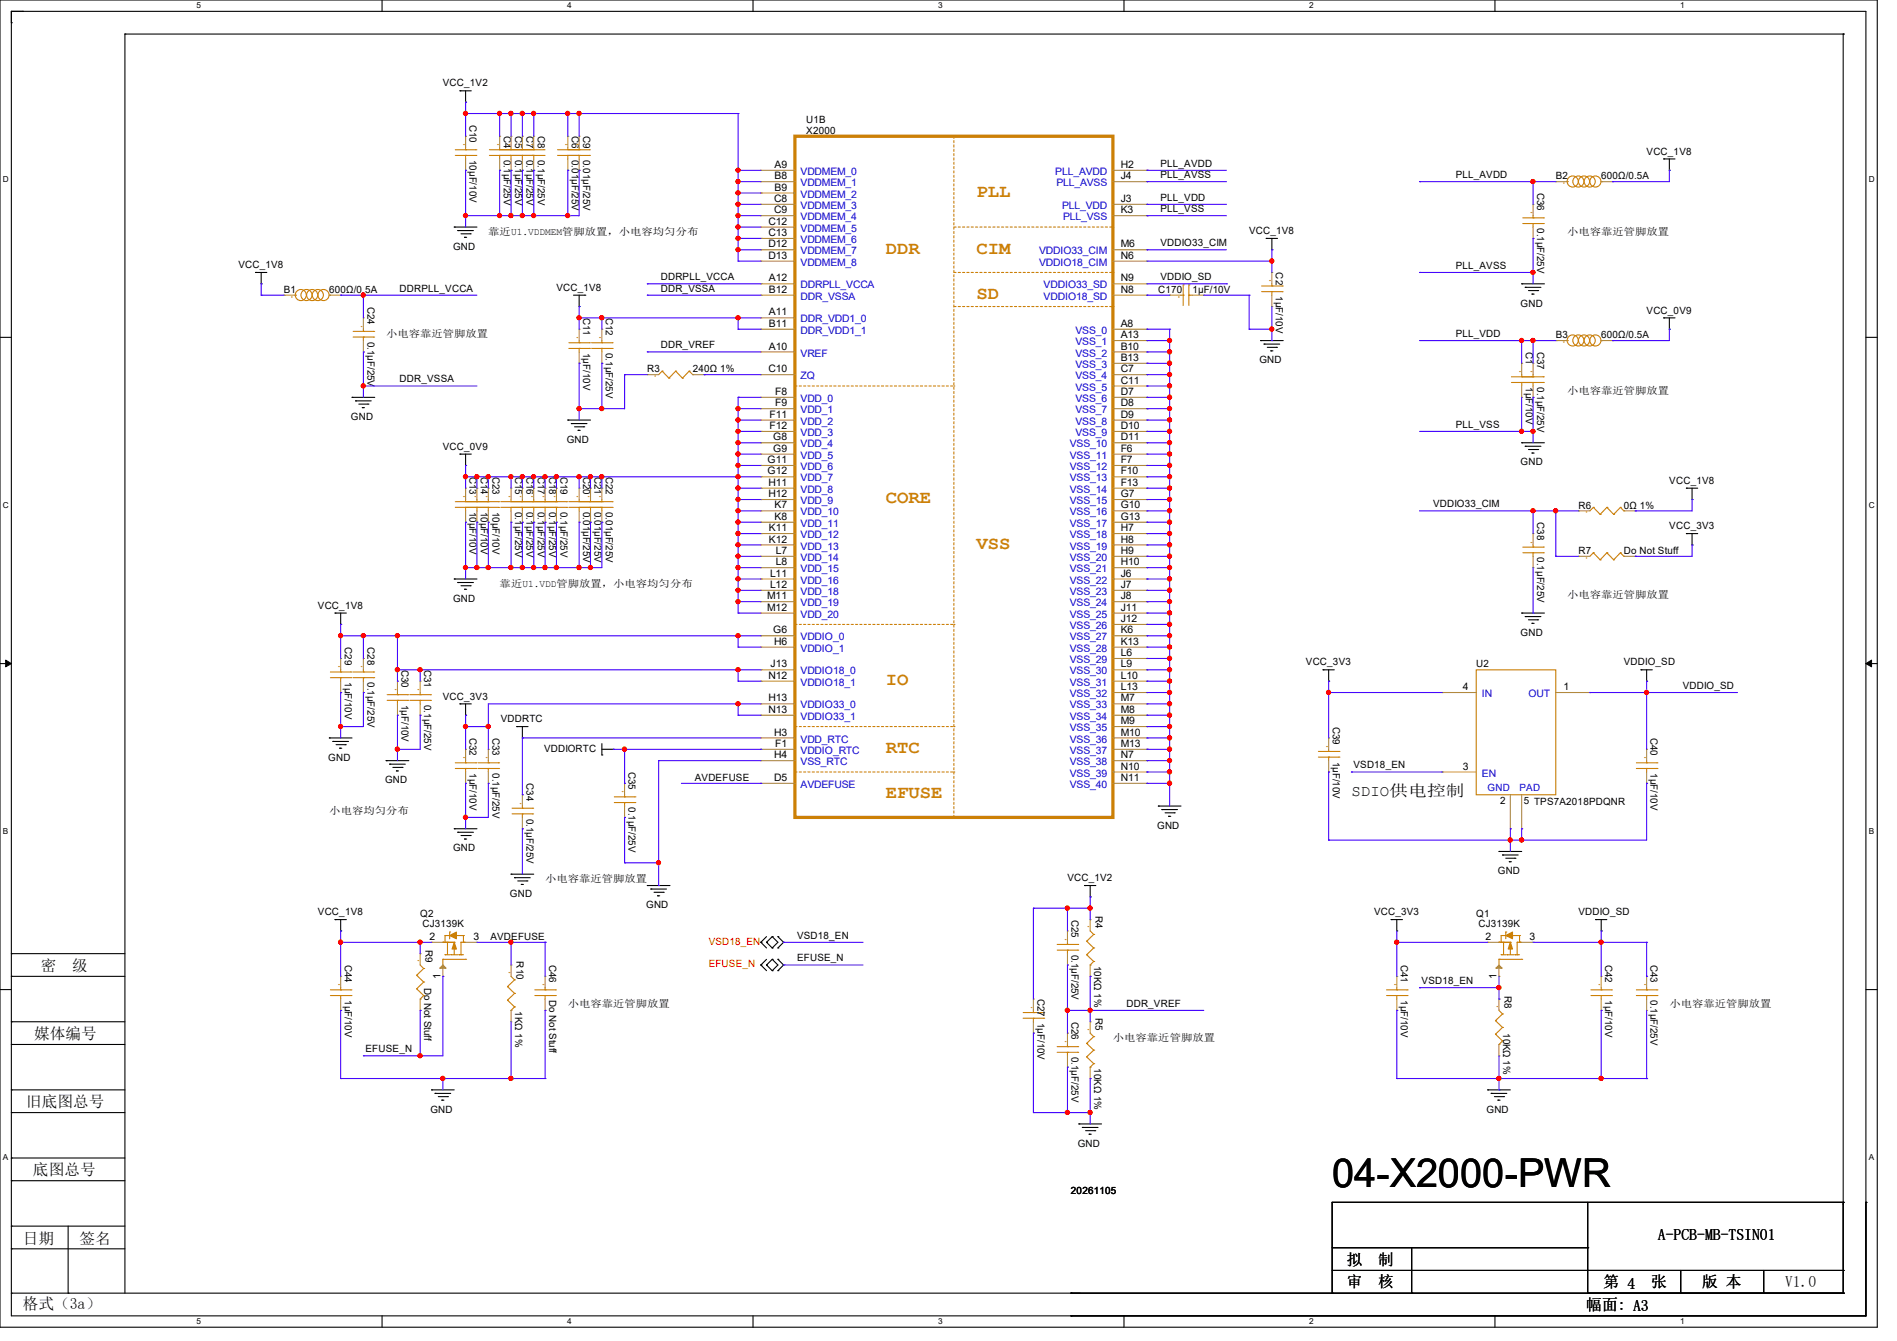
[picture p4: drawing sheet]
<svg xmlns="http://www.w3.org/2000/svg" width="297mm" height="210mm" viewBox="0 0 297 210" stroke-linecap="round" stroke-linejoin="round" font-family="sans-serif">
<defs><g id="words">
<text font-size="6.2" x="208.6" y="185.9">04-X2000-PWR</text>
<g font-size="2.8" fill="#cc8006">
<text x="152.9" y="30.8">PLL</text>
<text x="138.7" y="39.7">DDR</text>
<text x="152.9" y="39.7">CIM</text>
<text x="152.9" y="46.8">SD</text>
<text x="138.7" y="78.8">CORE</text>
<text x="152.9" y="85.9">VSS</text>
<text x="138.7" y="107.3">IO</text>
<text x="138.7" y="117.9">RTC</text>
<text x="138.7" y="125.1">EFUSE</text>
</g>
<g font-size="2.5">
<text x="211.6" y="124.6">SDIO供电控制</text>
<text x="6.4" y="152">密</text>
<text x="11.3" y="152">级</text>
<text x="5.3" y="162.7">媒体编号</text>
<text x="4.1" y="173.4">旧底图总号</text>
<text x="5.2" y="184">底图总号</text>
<text x="3.6" y="194.9">日期</text>
<text x="12.4" y="194.9">签名</text>
<text x="259.6" y="194.1">A-PCB-MB-TSIN01</text>
<text x="210.9" y="198">拟</text>
<text x="210.9" y="201.6">审</text>
<text x="215.8" y="198">制</text>
<text x="215.8" y="201.6">核</text>
<text x="251" y="201.6">第 4</text>
<text x="258.5" y="201.6">张</text>
<text x="266.5" y="201.6">版 本</text>
<text x="279.5" y="201.6">V1.0</text>
<text x="3.6" y="205">格式（3a）</text>
<text x="248.4" y="205.1">幅面: A3</text>
</g>
<g font-size="1.6">
<text x="69.3" y="13.5">VCC_1V2</text>
<text x="73.5" y="19.6" transform="rotate(90 73.5 19.6)">C10</text>
<text x="78.9" y="21.3" transform="rotate(90 78.9 21.3)">C4</text>
<text x="80.6" y="21.3" transform="rotate(90 80.6 21.3)">C5</text>
<text x="82.4" y="21.3" transform="rotate(90 82.4 21.3)">C7</text>
<text x="84.2" y="21.3" transform="rotate(90 84.2 21.3)">C8</text>
<text x="89.5" y="21.3" transform="rotate(90 89.5 21.3)">C6</text>
<text x="91.3" y="21.3" transform="rotate(90 91.3 21.3)">C9</text>
<text x="126.2" y="19.2">U1B</text>
<text x="126.2" y="21">X2000</text>
<text x="73.5" y="25.1" transform="rotate(90 73.5 25.1)">10μF/10V</text>
<text x="78.9" y="25.1" transform="rotate(90 78.9 25.1)">0.1μF/25V</text>
<text x="80.6" y="25.1" transform="rotate(90 80.6 25.1)">0.1μF/25V</text>
<text x="82.4" y="25.1" transform="rotate(90 82.4 25.1)">0.1μF/25V</text>
<text x="84.2" y="25.1" transform="rotate(90 84.2 25.1)">0.1μF/25V</text>
<text x="89.5" y="25.1" transform="rotate(90 89.5 25.1)">0.01μF/25V</text>
<text x="91.3" y="25.1" transform="rotate(90 91.3 25.1)">0.01μF/25V</text>
<text x="121.3" y="26.3">A9</text>
<text x="121.3" y="28.1">B8</text>
<text x="121.3" y="29.8">B9</text>
<text x="175.5" y="26.3">H2</text>
<text x="175.5" y="28.1">J4</text>
<text x="181.7" y="26.1">PLL_AVDD</text>
<text x="181.7" y="27.9">PLL_AVSS</text>
<text x="227.9" y="27.9">PLL_AVDD</text>
<text x="243.6" y="28.1">B2</text>
<text x="250.7" y="28.1">600Ω/0.5A</text>
<text x="257.8" y="24.2">VCC_1V8</text>
<text x="120.3" y="35.2">C12</text>
<text x="121.2" y="31.6">C8</text>
<text x="121.2" y="33.4">C9</text>
<text x="175.5" y="31.6">J3</text>
<text x="175.5" y="33.4">K3</text>
<text x="181.7" y="31.5">PLL_VDD</text>
<text x="181.7" y="33.2">PLL_VSS</text>
<text x="240.7" y="30.2" transform="rotate(90 240.7 30.2)">C36</text>
<text x="240.7" y="35.7" transform="rotate(90 240.7 35.7)">0.1μF/25V</text>
<text x="37.3" y="42">VCC_1V8</text>
<text x="71" y="39.1">GND</text>
<text x="76.5" y="36.8">靠近U1.VDDMEM管脚放置，小电容均匀分布</text>
<text x="120.3" y="37">C13</text>
<text x="120.3" y="38.7">D12</text>
<text x="120.3" y="40.5">D13</text>
<text x="175.5" y="38.7">M6</text>
<text x="175.5" y="40.5">N6</text>
<text x="181.7" y="38.6">VDDIO33_CIM</text>
<text x="195.6" y="36.7">VCC_1V8</text>
<text x="245.4" y="36.8">小电容靠近管脚放置</text>
<text x="44.4" y="45.9">B1</text>
<text x="51.6" y="45.9">600Ω/0.5A</text>
<text x="62.6" y="45.7">DDRPLL_VCCA</text>
<text x="87.1" y="45.5">VCC_1V8</text>
<text x="103.5" y="43.9">DDRPLL_VCCA</text>
<text x="103.5" y="45.7">DDR_VSSA</text>
<text x="120.4" y="44.1">A12</text>
<text x="120.4" y="45.8">B12</text>
<text x="175.5" y="44.1">N9</text>
<text x="175.5" y="45.8">N8</text>
<text x="181.4" y="45.9">C170</text>
<text x="181.7" y="43.9">VDDIO_SD</text>
<text x="186.7" y="45.9">1μF/10V</text>
<text x="199.8" y="42.7" transform="rotate(90 199.8 42.7)">C2</text>
<text x="199.8" y="46.4" transform="rotate(90 199.8 46.4)">1μF/10V</text>
<text x="227.9" y="42.1">PLL_AVSS</text>
<text x="57.5" y="48" transform="rotate(90 57.5 48)">C24</text>
<text x="57.5" y="53.5" transform="rotate(90 57.5 53.5)">0.1μF/25V</text>
<text x="60.5" y="52.8">小电容靠近管脚放置</text>
<text x="91.3" y="49.8" transform="rotate(90 91.3 49.8)">C11</text>
<text x="94.9" y="49.8" transform="rotate(90 94.9 49.8)">C12</text>
<text x="120.4" y="49.4">A11</text>
<text x="120.4" y="51.2">B11</text>
<text x="175.5" y="51.2">A8</text>
<text x="175.5" y="53">A13</text>
<text x="227.9" y="52.8">PLL_VDD</text>
<text x="238.1" y="48">GND</text>
<text x="243.6" y="53">B3</text>
<text x="250.7" y="53">600Ω/0.5A</text>
<text x="257.8" y="49.1">VCC_0V9</text>
<text x="62.6" y="59.9">DDR_VSSA</text>
<text x="91.3" y="55.3" transform="rotate(90 91.3 55.3)">1μF/10V</text>
<text x="94.9" y="55.3" transform="rotate(90 94.9 55.3)">0.1μF/25V</text>
<text x="101.3" y="58.3">R3</text>
<text x="103.5" y="54.6">DDR_VREF</text>
<text x="108.5" y="58.3">240Ω 1%</text>
<text x="120.3" y="58.3">C10</text>
<text x="120.4" y="54.7">A10</text>
<text x="175.5" y="54.7">B10</text>
<text x="175.5" y="56.5">B13</text>
<text x="175.5" y="58.3">C7</text>
<text x="197.2" y="56.9">GND</text>
<text x="238.9" y="55.1" transform="rotate(90 238.9 55.1)">C1</text>
<text x="240.7" y="55.1" transform="rotate(90 240.7 55.1)">C37</text>
<text x="54.9" y="65.8">GND</text>
<text x="120.5" y="65.4">F11</text>
<text x="121.4" y="61.8">F8</text>
<text x="121.4" y="63.6">F9</text>
<text x="175.5" y="60.1">C11</text>
<text x="175.5" y="61.8">D7</text>
<text x="175.5" y="63.6">D8</text>
<text x="175.5" y="65.4">D9</text>
<text x="238.9" y="60.6" transform="rotate(90 238.9 60.6)">1μF/10V</text>
<text x="240.7" y="60.6" transform="rotate(90 240.7 60.6)">0.1μF/25V</text>
<text x="245.4" y="61.7">小电容靠近管脚放置</text>
<text x="69.3" y="70.4">VCC_0V9</text>
<text x="88.7" y="69.3">GND</text>
<text x="120.5" y="67.2">F12</text>
<text x="121.1" y="69">G8</text>
<text x="121.1" y="70.7">G9</text>
<text x="175.5" y="67.2">D10</text>
<text x="175.5" y="69">D11</text>
<text x="175.5" y="70.7">F6</text>
<text x="227.9" y="67">PLL_VSS</text>
<text x="73.5" y="74.7" transform="rotate(90 73.5 74.7)">C13</text>
<text x="75.3" y="74.7" transform="rotate(90 75.3 74.7)">C14</text>
<text x="77.1" y="74.7" transform="rotate(90 77.1 74.7)">C23</text>
<text x="80.6" y="74.7" transform="rotate(90 80.6 74.7)">C15</text>
<text x="82.4" y="74.7" transform="rotate(90 82.4 74.7)">C16</text>
<text x="84.2" y="74.7" transform="rotate(90 84.2 74.7)">C17</text>
<text x="86" y="74.7" transform="rotate(90 86 74.7)">C18</text>
<text x="87.8" y="74.7" transform="rotate(90 87.8 74.7)">C19</text>
<text x="91.3" y="74.7" transform="rotate(90 91.3 74.7)">C20</text>
<text x="93.1" y="74.7" transform="rotate(90 93.1 74.7)">C21</text>
<text x="94.9" y="74.7" transform="rotate(90 94.9 74.7)">C22</text>
<text x="120.2" y="72.5">G11</text>
<text x="120.2" y="74.3">G12</text>
<text x="120.3" y="76.1">H11</text>
<text x="120.3" y="77.9">H12</text>
<text x="175.5" y="72.5">F7</text>
<text x="175.5" y="74.3">F10</text>
<text x="175.5" y="76.1">F13</text>
<text x="175.5" y="77.9">G7</text>
<text x="238.1" y="72.9">GND</text>
<text x="261.4" y="75.8">VCC_1V8</text>
<text x="73.5" y="80.2" transform="rotate(90 73.5 80.2)">10μF/10V</text>
<text x="75.3" y="80.2" transform="rotate(90 75.3 80.2)">10μF/10V</text>
<text x="77.1" y="80.2" transform="rotate(90 77.1 80.2)">10μF/10V</text>
<text x="80.6" y="80.2" transform="rotate(90 80.6 80.2)">0.1μF/25V</text>
<text x="82.4" y="80.2" transform="rotate(90 82.4 80.2)">0.1μF/25V</text>
<text x="84.2" y="80.2" transform="rotate(90 84.2 80.2)">0.1μF/25V</text>
<text x="86" y="80.2" transform="rotate(90 86 80.2)">0.1μF/25V</text>
<text x="87.8" y="80.2" transform="rotate(90 87.8 80.2)">0.1μF/25V</text>
<text x="91.3" y="80.2" transform="rotate(90 91.3 80.2)">0.01μF/25V</text>
<text x="93.1" y="80.2" transform="rotate(90 93.1 80.2)">0.01μF/25V</text>
<text x="94.9" y="80.2" transform="rotate(90 94.9 80.2)">0.01μF/25V</text>
<text x="120.4" y="83.2">K11</text>
<text x="121.3" y="79.6">K7</text>
<text x="121.3" y="81.4">K8</text>
<text x="175.5" y="79.6">G10</text>
<text x="175.5" y="81.4">G13</text>
<text x="175.5" y="83.2">H7</text>
<text x="224.4" y="79.5">VDDIO33_CIM</text>
<text x="240.7" y="81.8" transform="rotate(90 240.7 81.8)">C38</text>
<text x="247.1" y="79.7">R6</text>
<text x="254.2" y="79.7">0Ω 1%</text>
<text x="261.4" y="82.9">VCC_3V3</text>
<text x="120.4" y="85">K12</text>
<text x="121.5" y="86.7">L7</text>
<text x="121.5" y="88.5">L8</text>
<text x="175.5" y="85">H8</text>
<text x="175.5" y="86.7">H9</text>
<text x="175.5" y="88.5">H10</text>
<text x="240.7" y="87.3" transform="rotate(90 240.7 87.3)">0.1μF/25V</text>
<text x="247.1" y="86.8">R7</text>
<text x="254.2" y="86.8">Do Not Stuff</text>
<text x="49.8" y="95.3">VCC_1V8</text>
<text x="71" y="94.2">GND</text>
<text x="78.2" y="91.9">靠近U1.VDD管脚放置，小电容均匀分布</text>
<text x="120.1" y="93.9">M11</text>
<text x="120.1" y="95.6">M12</text>
<text x="120.6" y="90.3">L11</text>
<text x="120.6" y="92.1">L12</text>
<text x="175.5" y="90.3">J6</text>
<text x="175.5" y="92.1">J7</text>
<text x="175.5" y="93.9">J8</text>
<text x="175.5" y="95.6">J11</text>
<text x="245.4" y="93.7">小电容靠近管脚放置</text>
<text x="54" y="101.3" transform="rotate(90 54 101.3)">C29</text>
<text x="57.5" y="101.3" transform="rotate(90 57.5 101.3)">C28</text>
<text x="121.1" y="99.2">G6</text>
<text x="121.2" y="101">H6</text>
<text x="175.5" y="97.4">J12</text>
<text x="175.5" y="99.2">K6</text>
<text x="175.5" y="101">K13</text>
<text x="238.1" y="99.6">GND</text>
<text x="54" y="106.9" transform="rotate(90 54 106.9)">1μF/10V</text>
<text x="57.5" y="106.9" transform="rotate(90 57.5 106.9)">0.1μF/25V</text>
<text x="62.9" y="104.9" transform="rotate(90 62.9 104.9)">C30</text>
<text x="66.4" y="104.9" transform="rotate(90 66.4 104.9)">C31</text>
<text x="120.3" y="106.3">N12</text>
<text x="120.6" y="104.5">J13</text>
<text x="175.5" y="102.7">L6</text>
<text x="175.5" y="104.5">L9</text>
<text x="175.5" y="106.3">L10</text>
<text x="204.5" y="104.2">VCC_3V3</text>
<text x="231.1" y="104.4">U2</text>
<text x="254.3" y="104.2">VDDIO_SD</text>
<text x="263.5" y="107.9">VDDIO_SD</text>
<text x="62.9" y="110.4" transform="rotate(90 62.9 110.4)">1μF/10V</text>
<text x="66.4" y="110.4" transform="rotate(90 66.4 110.4)">0.1μF/25V</text>
<text x="69.3" y="109.6">VCC_3V3</text>
<text x="78.4" y="113.1">VDDRTC</text>
<text x="120.3" y="109.9">H13</text>
<text x="120.3" y="111.6">N13</text>
<text x="175.5" y="108.1">L13</text>
<text x="175.5" y="109.9">M7</text>
<text x="175.5" y="111.6">M8</text>
<text x="175.5" y="113.4">M9</text>
<text x="208.7" y="113.8" transform="rotate(90 208.7 113.8)">C39</text>
<text x="229" y="108.1">4</text>
<text x="244.8" y="108.1">1</text>
<text x="51.4" y="119.1">GND</text>
<text x="73.5" y="115.6" transform="rotate(90 73.5 115.6)">C32</text>
<text x="77.1" y="115.6" transform="rotate(90 77.1 115.6)">C33</text>
<text x="85.2" y="117.7">VDDIORTC</text>
<text x="121.2" y="115.2">H3</text>
<text x="121.2" y="118.7">H4</text>
<text x="121.4" y="117">F1</text>
<text x="175.5" y="115.2">M10</text>
<text x="175.5" y="117">M13</text>
<text x="175.5" y="118.7">N7</text>
<text x="208.7" y="119.3" transform="rotate(90 208.7 119.3)">1μF/10V</text>
<text x="258.4" y="115.6" transform="rotate(90 258.4 115.6)">C40</text>
<text x="60.3" y="122.7">GND</text>
<text x="73.5" y="121.1" transform="rotate(90 73.5 121.1)">1μF/10V</text>
<text x="77.1" y="121.1" transform="rotate(90 77.1 121.1)">0.1μF/25V</text>
<text x="82.4" y="122.7" transform="rotate(90 82.4 122.7)">C34</text>
<text x="98.4" y="120.9" transform="rotate(90 98.4 120.9)">C35</text>
<text x="108.8" y="122.3">AVDEFUSE</text>
<text x="121.2" y="122.3">D5</text>
<text x="175.5" y="120.5">N10</text>
<text x="175.5" y="122.3">N11</text>
<text x="211.9" y="120.4">VSD18_EN</text>
<text x="229" y="120.5">3</text>
<text x="234.9" y="125.9">2</text>
<text x="238.6" y="125.9">5 TPS7A2018PDQNR</text>
<text x="258.4" y="121.1" transform="rotate(90 258.4 121.1)">1μF/10V</text>
<text x="51.6" y="127.5">小电容均匀分布</text>
<text x="82.4" y="128.2" transform="rotate(90 82.4 128.2)">0.1μF/25V</text>
<text x="98.4" y="126.4" transform="rotate(90 98.4 126.4)">0.1μF/25V</text>
<text x="181.2" y="129.8">GND</text>
<text x="71" y="133.3">GND</text>
<text x="234.5" y="136.9">GND</text>
<text x="49.8" y="143.3">VCC_1V8</text>
<text x="65.8" y="143.7">Q2</text>
<text x="79.8" y="140.5">GND</text>
<text x="85.3" y="138.1">小电容靠近管脚放置</text>
<text x="101.2" y="142.2">GND</text>
<text x="167.1" y="138">VCC_1V2</text>
<text x="171.5" y="143.5" transform="rotate(90 171.5 143.5)">R4</text>
<text x="215.1" y="143.3">VCC_3V3</text>
<text x="231.1" y="143.7">Q1</text>
<text x="247.1" y="143.3">VDDIO_SD</text>
<text x="66.1" y="145.1">CJ3139K</text>
<text x="66.6" y="148.8" transform="rotate(90 66.6 148.8)">R9</text>
<text x="67.2" y="147.2">2</text>
<text x="74.1" y="147.2">3</text>
<text x="76.8" y="147.2">AVDEFUSE</text>
<text x="124.8" y="147">VSD18_EN</text>
<text x="167.8" y="144" transform="rotate(90 167.8 144)">C25</text>
<text x="167.8" y="149.5" transform="rotate(90 167.8 149.5)">0.1μF/25V</text>
<text x="231.5" y="145.1">CJ3139K</text>
<text x="232.6" y="147.2">2</text>
<text x="239.5" y="147.2">3</text>
<text x="54" y="151.1" transform="rotate(90 54 151.1)">C44</text>
<text x="66.4" y="154.7" transform="rotate(90 66.4 154.7)">Do Not Stuff</text>
<text x="69" y="153.2" transform="rotate(-90 69 153.2)">1</text>
<text x="80.9" y="150.6" transform="rotate(90 80.9 150.6)">R10</text>
<text x="86" y="151.1" transform="rotate(90 86 151.1)">C46</text>
<text x="124.8" y="150.6">EFUSE_N</text>
<text x="171.3" y="151.3" transform="rotate(90 171.3 151.3)">10KΩ 1%</text>
<text x="219.3" y="151.1" transform="rotate(90 219.3 151.1)">C41</text>
<text x="222.6" y="154.1">VSD18_EN</text>
<text x="234.3" y="153.2" transform="rotate(-90 234.3 153.2)">1</text>
<text x="235.5" y="155.9" transform="rotate(90 235.5 155.9)">R8</text>
<text x="251.3" y="151.1" transform="rotate(90 251.3 151.1)">C42</text>
<text x="258.4" y="151.1" transform="rotate(90 258.4 151.1)">C43</text>
<text x="54" y="156.6" transform="rotate(90 54 156.6)">1μF/10V</text>
<text x="80.6" y="158.4" transform="rotate(90 80.6 158.4)">1KΩ 1%</text>
<text x="86" y="156.6" transform="rotate(90 86 156.6)">Do Not Stuff</text>
<text x="88.9" y="157.7">小电容靠近管脚放置</text>
<text x="162.4" y="156.5" transform="rotate(90 162.4 156.5)">C27 1μF/10V</text>
<text x="167.8" y="160" transform="rotate(90 167.8 160)">C26</text>
<text x="171.5" y="159.5" transform="rotate(90 171.5 159.5)">R5</text>
<text x="176.4" y="157.7">DDR_VREF</text>
<text x="219.3" y="156.6" transform="rotate(90 219.3 156.6)">1μF/10V</text>
<text x="235.3" y="161.8" transform="rotate(90 235.3 161.8)">10KΩ 1%</text>
<text x="251.3" y="156.6" transform="rotate(90 251.3 156.6)">1μF/10V</text>
<text x="258.4" y="156.6" transform="rotate(90 258.4 156.6)">0.1μF/25V</text>
<text x="261.4" y="157.7">小电容靠近管脚放置</text>
<text x="57.2" y="164.8">EFUSE_N</text>
<text x="167.8" y="165.5" transform="rotate(90 167.8 165.5)">0.1μF/25V</text>
<text x="171.3" y="167.3" transform="rotate(90 171.3 167.3)">10KΩ 1%</text>
<text x="174.2" y="163">小电容靠近管脚放置</text>
<text x="67.4" y="174.2">GND</text>
<text x="168.7" y="179.6">GND</text>
<text x="232.7" y="174.2">GND</text>
<text x="167.7" y="187.1">20261105</text>
</g>
<g font-size="1.6" fill="#cc8006">
<text x="72.2" y="22.7">.</text>
<text x="77.5" y="22.7">. . . .</text>
<text x="88.2" y="22.7">. .</text>
<text x="244.9" y="29.2" transform="rotate(-90 244.9 29.2)">.</text>
<text x="239.3" y="33.4">.</text>
<text x="45.8" y="46.9" transform="rotate(-90 45.8 46.9)">.</text>
<text x="184.7" y="46.9" transform="rotate(-90 184.7 46.9)">.</text>
<text x="198.4" y="44.1">.</text>
<text x="56.2" y="51.2">.</text>
<text x="90" y="53">.</text>
<text x="93.5" y="53">.</text>
<text x="102.7" y="59.4" transform="rotate(-90 102.7 59.4)">.</text>
<text x="237.5" y="58.3">. .</text>
<text x="244.9" y="54.1" transform="rotate(-90 244.9 54.1)">.</text>
<text x="72.2" y="77.9">. . .</text>
<text x="79.3" y="77.9">. . . . .</text>
<text x="90" y="77.9">. . .</text>
<text x="248.5" y="80.7" transform="rotate(-90 248.5 80.7)">.</text>
<text x="239.3" y="85">.</text>
<text x="248.5" y="87.8" transform="rotate(-90 248.5 87.8)">.</text>
<text x="52.6" y="104.5">.</text>
<text x="56.2" y="104.5">.</text>
<text x="61.5" y="108.1">.</text>
<text x="65.1" y="108.1">.</text>
<text x="72.2" y="118.7">.</text>
<text x="75.7" y="118.7">.</text>
<text x="207.3" y="117">.</text>
<text x="257.1" y="118.7">.</text>
<text x="81.1" y="125.9">.</text>
<text x="97.1" y="124.1">.</text>
<text x="166.4" y="147.2">.</text>
<text x="170" y="145.2">.</text>
<text x="52.6" y="154.3">.</text>
<text x="65.1" y="150.6">.</text>
<text x="79.3" y="152.4">.</text>
<text x="84.6" y="154.3">.</text>
<text x="218" y="154.3">.</text>
<text x="250" y="154.3">.</text>
<text x="257.1" y="154.3">.</text>
<text x="161.1" y="157.9">.</text>
<text x="170" y="161.2">.</text>
<text x="234" y="157.7">.</text>
<text x="166.4" y="163.2">.</text>
</g>
<g font-size="1.6" fill="#00c">
<text x="125.3" y="27.4">VDDMEM_0</text>
<text x="125.3" y="29.2">VDDMEM_1</text>
<text x="165.2" y="27.4">PLL_AVDD</text>
<text x="165.4" y="29.2">PLL_AVSS</text>
<text x="125.3" y="30.9">VDDMEM_2</text>
<text x="125.3" y="32.7">VDDMEM_3</text>
<text x="125.3" y="34.5">VDDMEM_4</text>
<text x="166.3" y="32.7">PLL_VDD</text>
<text x="166.5" y="34.5">PLL_VSS</text>
<text x="125.3" y="36.3">VDDMEM_5</text>
<text x="125.3" y="38.1">VDDMEM_6</text>
<text x="125.3" y="39.8">VDDMEM_7</text>
<text x="125.3" y="41.6">VDDMEM_8</text>
<text x="162.7" y="39.8">VDDIO33_CIM</text>
<text x="162.7" y="41.6">VDDIO18_CIM</text>
<text x="125.3" y="45.2">DDRPLL_VCCA</text>
<text x="125.3" y="46.9">DDR_VSSA</text>
<text x="163.4" y="45.2">VDDIO33_SD</text>
<text x="163.4" y="46.9">VDDIO18_SD</text>
<text x="125.3" y="50.5">DDR_VDD1_0</text>
<text x="125.3" y="52.3">DDR_VDD1_1</text>
<text x="168.4" y="52.3">VSS_0</text>
<text x="125.3" y="55.8">VREF</text>
<text x="125.3" y="59.4">ZQ</text>
<text x="168.4" y="54.1">VSS_1</text>
<text x="168.4" y="55.8">VSS_2</text>
<text x="168.4" y="57.6">VSS_3</text>
<text x="168.4" y="59.4">VSS_4</text>
<text x="125.3" y="63">VDD_0</text>
<text x="125.3" y="64.7">VDD_1</text>
<text x="168.4" y="61.2">VSS_5</text>
<text x="168.4" y="63">VSS_6</text>
<text x="168.4" y="64.7">VSS_7</text>
<text x="125.3" y="70.1">VDD_4</text>
<text x="125.3" y="71.8">VDD_5</text>
<text x="125.3" y="66.5">VDD_2</text>
<text x="125.3" y="68.3">VDD_3</text>
<text x="167.5" y="70.1">VSS_10</text>
<text x="167.5" y="71.8">VSS_11</text>
<text x="168.4" y="66.5">VSS_8</text>
<text x="168.4" y="68.3">VSS_9</text>
<text x="125.3" y="73.6">VDD_6</text>
<text x="125.3" y="75.4">VDD_7</text>
<text x="125.3" y="77.2">VDD_8</text>
<text x="167.5" y="73.6">VSS_12</text>
<text x="167.5" y="75.4">VSS_13</text>
<text x="167.5" y="77.2">VSS_14</text>
<text x="125.3" y="79">VDD_9</text>
<text x="125.3" y="80.7">VDD_10</text>
<text x="125.3" y="82.5">VDD_11</text>
<text x="167.5" y="79">VSS_15</text>
<text x="167.5" y="80.7">VSS_16</text>
<text x="167.5" y="82.5">VSS_17</text>
<text x="125.3" y="84.3">VDD_12</text>
<text x="125.3" y="86.1">VDD_13</text>
<text x="125.3" y="87.8">VDD_14</text>
<text x="125.3" y="89.6">VDD_15</text>
<text x="167.5" y="84.3">VSS_18</text>
<text x="167.5" y="86.1">VSS_19</text>
<text x="167.5" y="87.8">VSS_20</text>
<text x="167.5" y="89.6">VSS_21</text>
<text x="125.3" y="91.4">VDD_16</text>
<text x="125.3" y="93.2">VDD_18</text>
<text x="125.3" y="95">VDD_19</text>
<text x="167.5" y="91.4">VSS_22</text>
<text x="167.5" y="93.2">VSS_23</text>
<text x="167.5" y="95">VSS_24</text>
<text x="125.3" y="96.7">VDD_20</text>
<text x="125.3" y="100.3">VDDIO_0</text>
<text x="167.5" y="96.7">VSS_25</text>
<text x="167.5" y="98.5">VSS_26</text>
<text x="167.5" y="100.3">VSS_27</text>
<text x="125.3" y="102.1">VDDIO_1</text>
<text x="125.3" y="105.6">VDDIO18_0</text>
<text x="125.3" y="107.4">VDDIO18_1</text>
<text x="167.5" y="102.1">VSS_28</text>
<text x="167.5" y="103.8">VSS_29</text>
<text x="167.5" y="105.6">VSS_30</text>
<text x="167.5" y="107.4">VSS_31</text>
<text x="125.3" y="111">VDDIO33_0</text>
<text x="125.3" y="112.7">VDDIO33_1</text>
<text x="167.5" y="109.2">VSS_32</text>
<text x="167.5" y="111">VSS_33</text>
<text x="167.5" y="112.7">VSS_34</text>
<text x="232" y="109.2">IN</text>
<text x="239.3" y="109.2">OUT</text>
<text x="125.3" y="116.3">VDD_RTC</text>
<text x="125.3" y="118.1">VDDIO_RTC</text>
<text x="125.3" y="119.8">VSS_RTC</text>
<text x="167.5" y="114.5">VSS_35</text>
<text x="167.5" y="116.3">VSS_36</text>
<text x="167.5" y="118.1">VSS_37</text>
<text x="167.5" y="119.8">VSS_38</text>
<text x="125.3" y="123.4">AVDEFUSE</text>
<text x="167.5" y="121.6">VSS_39</text>
<text x="167.5" y="123.4">VSS_40</text>
<text x="232" y="121.6">EN</text>
<text x="232.9" y="123.9">GND</text>
<text x="237.9" y="123.9">PAD</text>
</g>
<g font-size="1.6" fill="#f00">
<text x="111" y="148">VSD18_EN</text>
<text x="111" y="151.5">EFUSE_N</text>
</g>
<g font-size="1.3">
<text x="30.8" y="1.3">5</text>
<text x="88.8" y="1.3">4</text>
<text x="146.9" y="1.3">3</text>
<text x="205" y="1.3">2</text>
<text x="263.1" y="1.3">1</text>
<text x=".5" y="28.4">D</text>
<text x="292.6" y="28.4">D</text>
<text x=".5" y="79.5">C</text>
<text x="292.6" y="79.5">C</text>
<text x=".5" y="130.6">B</text>
<text x="292.6" y="130.6">B</text>
<text x=".5" y="181.7">A</text>
<text x="292.6" y="181.7">A</text>
<text x="30.8" y="207.4">5</text>
<text x="88.8" y="207.4">4</text>
<text x="146.9" y="207.4">3</text>
<text x="205" y="207.4">2</text>
<text x="263.1" y="207.4">1</text>
</g>
</g></defs>
<path d="M0 0h293.9v207.9h-293.9zM1.8 1.8h290.3v204.3h-290.3z" fill="none" stroke="#000" stroke-width=".17"/>
<g fill="#fff">
<path d="M30.8 .2h.7v1.4h-.7z"/>
<path d="M30.8 206.2h.7v1.4h-.7z"/>
</g>
<path d="M59.8 0v1.8M59.8 206.1v1.8" fill="none" stroke="#000" stroke-width=".17"/>
<g fill="#fff">
<path d="M88.8 .2h.7v1.4h-.7z"/>
<path d="M88.8 206.2h.7v1.4h-.7z"/>
</g>
<path d="M117.9 0v1.8M117.9 206.1v1.8" fill="none" stroke="#000" stroke-width=".17"/>
<g fill="#fff">
<path d="M146.9 .2h.7v1.4h-.7z"/>
<path d="M146.9 206.2h.7v1.4h-.7z"/>
</g>
<path d="M176 0v1.8M176 206.1v1.8" fill="none" stroke="#000" stroke-width=".17"/>
<g fill="#fff">
<path d="M205 .2h.7v1.4h-.7z"/>
<path d="M205 206.2h.7v1.4h-.7z"/>
</g>
<path d="M234.1 0v1.8M234.1 206.1v1.8" fill="none" stroke="#000" stroke-width=".17"/>
<g fill="#fff">
<path d="M263.1 .2h.6v1.4h-.6z"/>
<path d="M263.1 206.2h.6v1.4h-.6z"/>
<path d="M.5 27.3h.9v1.4h-.9z"/>
<path d="M292.6 27.3h.9v1.4h-.9z"/>
<path d="M.5 78.4h.9v1.4h-.9z"/>
<path d="M292.6 78.4h.9v1.4h-.9z"/>
</g>
<path d="M0 52.8h1.8M292.1 52.8h1.8" fill="none" stroke="#000" stroke-width=".17"/>
<g fill="#fff">
<path d="M.5 129.5h.8v1.4h-.8z"/>
<path d="M292.6 129.5h.8v1.4h-.8z"/>
</g>
<path d="M0 103.9h1.8M292.1 103.9h1.8" fill="none" stroke="#000" stroke-width=".17"/>
<path d="M.9 103.4l.9 .5-.9 .5zM292.1 103.9l.9-.5v1z" fill="#000" stroke="#000" stroke-width=".16"/>
<g fill="#fff">
<path d="M.5 180.5h.8v1.4h-.8z"/>
<path d="M292.6 180.5h.8v1.4h-.8z"/>
</g>
<g fill="none" stroke="#000" stroke-width=".17">
<path d="M1.8 3.6h.1M3.6 1.8h.1M3.6 1.8h-1.8v1.8M19.6 5.3h.1M19.6 5.3h269M19.6 5.3v197.2M72 14.2h.1M72 14.2h1.8M72.9 16h.1M72.9 14.2v1.8M288.6 5.3h.1M288.6 5.3v197.2"/>
<path d="M71.1 35.6h.1M71.1 35.6h3.6M71.7 36.1h.1M71.7 36.1h2.4M72.2 36.6h1.4M72.7 37.2h.1M72.7 37.2h.4M73.6 36.6h.1M198.2 37.3h.1M198.2 37.3h1.8M199.1 39.1h.1M199.1 37.3v1.8"/>
<path d="M260.5 24.9h.1M260.5 24.9h1.8M261.4 26.7h.1M261.4 24.9v1.8M40 42.7h.1M40 42.7h1.8M40.9 44.4h.1M40.9 42.7v1.7M89.8 46.2h1.8M90.7 48h.1M90.7 46.2v1.8M91.6 46.2h.1"/>
<path d="M197.4 53.3h.1M197.4 53.3h3.5M197.9 53.9h.1M197.9 53.9h2.5M198.4 54.4h1.5M199 54.9h.1M199 54.9h.3M199.9 54.4h.1M238.3 44.4h.1M238.3 44.4h3.5M238.8 45h.1M238.8 45h2.5"/>
<path d="M239.3 45.5h1.4M239.9 46.1h.1M239.9 46.1h.3M240.7 45.5h.1M260.5 49.8h.1M260.5 49.8h1.8M261.4 51.6h.1M261.4 49.8v1.8M55.1 62.2h.1M55.1 62.2h3.6M55.7 62.8h.1M55.7 62.8h2.4"/>
<path d="M56.2 63.3h1.4M56.7 63.8h.1M56.7 63.8h.4M57.6 63.3h.1M72 71.1h.1M72 71.1h1.8M72.9 72.9h.1M72.9 71.1v1.8M88.9 65.8h.1M88.9 65.8h3.6M89.5 66.3h.1M89.5 66.3h2.4"/>
<path d="M90 66.8h1.4M90.5 67.4h.1M90.5 67.4h.3M91.4 66.8h.1M238.3 69.3h.1M238.3 69.3h3.5M238.8 69.9h.1M238.8 69.9h2.5M239.3 70.4h1.4M239.9 71h.1M239.9 71h.3M240.7 70.4h.1"/>
<path d="M264 76.5h.1M264 76.5h1.8M264.9 78.2h.1M264.9 76.5v1.7M52.5 96h.1M52.5 96h1.7M53.3 97.8h.1M53.3 96v1.8M71.1 90.7h.1M71.1 90.7h3.6M71.7 91.2h.1M71.7 91.2h2.4"/>
<path d="M72.2 91.7h1.4M72.7 92.3h.1M72.7 92.3h.4M73.6 91.7h.1M238.3 96h.1M238.3 96h3.5M238.8 96.6h.1M238.8 96.6h2.5M239.3 97.1h1.4M239.9 97.6h.1M239.9 97.6h.3M240.7 97.1h.1"/>
<path d="M264 83.6h.1M264 83.6h1.8M264.9 85.3h.1M264.9 83.6v1.7M51.6 115.6h.1M51.6 115.6h3.5M52.1 116.1h.1M52.1 116.1h2.5M52.6 116.6h1.5M53.2 117.2h.1M53.2 117.2h.3M54.1 116.6h.1"/>
<path d="M60.5 119.1h.1M60.5 119.1h3.5M61 119.7h.1M61 119.7h2.5M72 110.2h.1M72 110.2h1.8M72.9 112h.1M72.9 110.2v1.8M80.9 113.8h.1M80.9 113.8h1.8M81.8 115.6h.1M81.8 113.8v1.8"/>
<path d="M94.2 118.2h.1M94.2 117.3h1.8M94.2 116.5v1.7M96 117.3h.1M207.1 104.9h.1M207.1 104.9h1.8M208 106.7h.1M208 104.9v1.8M256.9 104.9h.1M256.9 104.9h1.8M257.8 106.7h.1M257.8 104.9v1.8"/>
<path d="M61.5 120.2h1.4M62.1 120.7h.1M62.1 120.7h.3M62.9 120.2h.1M71.1 129.8h.1M71.1 129.8h3.6M71.7 130.3h.1M71.7 130.3h2.4M72.2 130.9h1.4M72.7 131.4h.1M72.7 131.4h.4M73.6 130.9h.1"/>
<path d="M80 136.9h.1M80 136.9h3.6M80.6 137.5h.1M80.6 137.5h2.4M81.1 138h1.4M81.6 138.5h.1M81.6 138.5h.4M82.5 138h.1M101.3 138.7h.1M101.3 138.7h3.6M101.9 139.2h.1M101.9 139.2h2.5"/>
<path d="M102.4 139.7h1.4M103.8 139.7h.1M169.8 138.7h.1M169.8 138.7h1.8M170.7 138.7v1.8M181.4 126.2h.1M181.4 126.2h3.5M181.9 126.8h.1M181.9 126.8h2.5M182.4 127.3h1.5M183 127.8h.1M183 127.8h.3"/>
<path d="M183.9 127.3h.1M234.7 133.3h.1M234.7 133.3h3.6M235.2 133.9h.1M235.2 133.9h2.5M235.8 134.4h1.4M236.3 135h.1M236.3 135h.3M237.2 134.4h.1M0 155h1.8M1.8 152.9h.1M1.8 149.4h.1"/>
<path d="M1.8 152.9h17.8M1.8 149.4h17.8M52.5 144h.1M52.5 144h1.7M53.3 145.8h.1M53.3 144v1.8M103 140.3h.1M103 140.3h.3M119.1 147.6h.1M119.1 151.1h.1M119.1 147.6l.9 .9M119.1 151.1l.9 .9"/>
<path d="M120 147.6h.1M120 151.1h.1M120 150.2l-.9 .9M120 147.6l.9 .9M120 146.7l-.9 .9M120 151.1l.9 .9M120.9 148.5h.1M120.9 146.7h.1M120.9 152h.1M120.9 150.2h.1M120.9 146.7l.9 .9-.9 .9M120.9 146.7l-.9 .9"/>
<path d="M120.9 150.2l.9 .9-.9 .9M120.9 150.2l-.9 .9M121.8 146.7h.1M121.8 148.5h.1M121.8 150.2h.1M121.8 152h.1M121.8 146.7l.9 .9-.9 .9M121.8 150.2l.9 .9-.9 .9M170.7 140.5h.1M217.8 144h.1M217.8 144h1.8M218.7 145.8h.1"/>
<path d="M218.7 144v1.8M249.8 144h.1M249.8 144h1.8M250.7 145.8h.1M250.7 144v1.8M292.1 155h1.8M1.8 174.2h.1M1.8 170.7h.1M1.8 163.6h.1M1.8 160h.1M1.8 174.2h17.8M1.8 170.7h17.8"/>
<path d="M1.8 163.6h17.8M1.8 160h17.8M67.6 170.7h.1M67.6 170.7h3.5M68.1 171.2h.1M68.1 171.2h2.5M68.6 171.7h1.5M69.2 172.3h.1M69.2 172.3h.3M70.1 171.7h.1M168.9 176h.1M168.9 176h3.6"/>
<path d="M169.5 176.6h.1M169.5 176.6h2.4M170 177.1h1.4M170.5 177.6h.1M170.5 177.6h.4M171.4 177.1h.1M232.9 170.7h.1M232.9 170.7h3.6M233.5 171.2h.1M233.5 171.2h2.4M234 171.7h1.4M234.5 172.3h.1"/>
<path d="M234.5 172.3h.4M235.4 171.7h.1M1.8 195.6h.1M1.8 192h.1M1.8 184.9h.1M1.8 181.4h.1M1.8 195.6h17.8M1.8 192h17.8M1.8 184.9h17.8M1.8 181.4h17.8M10.7 192v10.5M208.6 199h80"/>
<path d="M208.6 195.4h40M221 195.4v7.1M248.6 199h.1M248.6 195.4h.1M248.6 188.3v14.2M263.1 199v3.5M276.1 199v3.5M288.6 188.3h.1M288.6 199h.1M288.6 188.3h-80v14.2M292.1 188.3h.1M292.1 188.3v17.8h-124.4"/>
<path d="M1.8 202.5h.1M1.8 202.5h286.8M10.7 202.5h.1M167.7 206.1h.1M167.7 202.5h.1M208.6 202.5h.1M221 202.5h.1M248.6 202.5h.1M263.1 202.5h.1M276.1 202.5h.1M288.6 202.5h.1"/>
</g>
<g fill="none" stroke="#cc8006" stroke-width=".17">
<path d="M71.3 24.3h3.2M71.3 23.5h3.2M72.9 23.5h.1M72.9 24.3h.1M72.9 23.1v.4M72.9 24.3v.6M74.5 24.3h.1M74.5 23.5h.1M76.6 24.3h8.6M76.6 23.5h8.6M78.2 23.5h.1M78.2 24.3h.1"/>
<path d="M78.2 23.1v.4M78.2 24.3v.6M79.8 24.3h.1M79.8 23.5h.1M80 23.5h.1M80 24.3h.1M80 23.1v.4M80 24.3v.6M81.6 24.3h.1M81.6 23.5h.1M81.8 23.5h.1M81.8 24.3h.1"/>
<path d="M81.8 23.1v.4M81.8 24.3v.6M83.4 24.3h.1M83.4 23.5h.1M83.6 23.5h.1M83.6 24.3h.1M83.6 23.1v.4M83.6 24.3v.6M85.2 24.3h.1M85.2 23.5h.1M87.3 24.3h5M87.3 23.5h5"/>
<path d="M88.9 23.5h.1M88.9 24.3h.1M88.9 23.1v.4M88.9 24.3v.6M90.5 24.3h.1M90.5 23.5h.1M90.7 23.5h.1M90.7 24.3h.1M90.7 23.1v.4M90.7 24.3v.6M92.3 24.3h.1M92.3 23.5h.1"/>
<path d="M238.4 35h3.2M238.4 34.1h3.2M240 34.1h.1M240 35h.1M240 33.8v.3M240 35v.6M241.6 35h.1M241.6 34.1h.1M245.4 28.4h.1M250.7 28.4h.1M46.2 46.2h.1M51.6 46.2h.1"/>
<path d="M55.3 52.8h3.2M55.3 51.9h3.2M56.9 51.9h.1M56.9 52.8h.1M56.9 51.6v.3M56.9 52.8v.5M58.5 52.8h.1M58.5 51.9h.1M89.1 54.6h3.2M89.1 53.7h3.2M90.7 53.7h.1M90.7 54.6h.1"/>
<path d="M90.7 53.3v.4M90.7 54.6v.5M92.3 54.6h.1M92.3 53.7h.1M92.6 54.6h3.2M92.6 53.7h3.2M94.2 53.7h.1M94.2 54.6h.1M94.2 53.3v.4M94.2 54.6v.5M95.8 54.6h.1M95.8 53.7h.1"/>
<path d="M103.7 58.1h.1M103.7 58.1l-.6 .6M103.7 58.1l1 1.1M104.7 59.2h.1M105.8 58.1h.1M105.8 58.1l-1.1 1.1M105.8 58.1l1 1.1M106.8 59.2h.1M107.9 58.1h.1M107.9 58.1l-1.1 1.1M107.9 58.1l.6 .6M108.5 58.7h.1"/>
<path d="M184.9 46.2h.4M185.3 46.2h.1M185.3 44.6h.1M185.3 44.6v3.2M186.1 44.6h.1M186.1 46.2h.1M186.1 46.2h.6M186.1 44.6v3.2M197.5 45.7h3.2M197.5 44.8h3.2M199.1 44.8h.1M199.1 45.7h.1"/>
<path d="M199.1 44.4v.4M199.1 45.7v.5M200.7 45.7h.1M200.7 44.8h.1M236.6 59.9h5M236.6 59h5M238.3 59h.1M238.3 59.9h.1M238.3 58.7v.3M238.3 59.9v.6M239.9 59.9h.1M239.9 59h.1"/>
<path d="M240 59h.1M240 59.9h.1M240 58.7v.3M240 59.9v.6M241.6 59.9h.1M241.6 59h.1M245.4 53.3h.1M250.7 53.3h.1M71.3 79.5h6.8M71.3 78.6h6.8M72.9 78.6h.1M72.9 79.5h.1"/>
<path d="M72.9 78.2v.4M72.9 79.5v.5M74.5 79.5h.1M74.5 78.6h.1M74.7 78.6h.1M74.7 79.5h.1M74.7 78.2v.4M74.7 79.5v.5M76.3 79.5h.1M76.3 78.6h.1M76.5 78.6h.1M76.5 79.5h.1"/>
<path d="M76.5 78.2v.4M76.5 79.5v.5M78.1 79.5h.1M78.1 78.6h.1M78.4 79.5h10.3M78.4 78.6h10.3M80 78.6h.1M80 79.5h.1M80 78.2v.4M80 79.5v.5M81.6 79.5h.1M81.6 78.6h.1"/>
<path d="M81.8 78.6h.1M81.8 79.5h.1M81.8 78.2v.4M81.8 79.5v.5M83.4 79.5h.1M83.4 78.6h.1M83.6 78.6h.1M83.6 79.5h.1M83.6 78.2v.4M83.6 79.5v.5M85.2 79.5h.1M85.2 78.6h.1"/>
<path d="M85.3 78.6h.1M85.3 79.5h.1M85.3 78.2v.4M85.3 79.5v.5M87 79.5h.1M87 78.6h.1M87.1 78.6h.1M87.1 79.5h.1M87.1 78.2v.4M87.1 79.5v.5M88.7 79.5h.1M88.7 78.6h.1"/>
<path d="M89.1 79.5h6.7M89.1 78.6h6.7M90.7 78.6h.1M90.7 79.5h.1M90.7 78.2v.4M90.7 79.5v.5M92.3 79.5h.1M92.3 78.6h.1M92.5 78.6h.1M92.5 79.5h.1M92.5 78.2v.4M92.5 79.5v.5"/>
<path d="M94.1 79.5h.1M94.1 78.6h.1M94.2 78.6h.1M94.2 79.5h.1M94.2 78.2v.4M94.2 79.5v.5M95.8 79.5h.1M95.8 78.6h.1M249.5 79.5h.1M249.5 79.5l-.6 .5M249.5 79.5l1 1.1M251.6 79.5h.1"/>
<path d="M251.6 79.5l-1.1 1.1M251.6 79.5l1 1.1M253.7 79.5h.1M253.7 79.5l-1.1 1.1M253.7 79.5l.6 .5M238.4 86.6h3.2M238.4 85.7h3.2M240 85.7h.1M240 86.6h.1M240 85.3v.4M240 86.6v.5M241.6 86.6h.1"/>
<path d="M241.6 85.7h.1M249.5 86.6h.1M249.5 86.6l-.6 .5M249.5 86.6l1 1.1M250.5 87.7h.1M250.5 80.6h.1M251.6 86.6h.1M251.6 86.6l-1.1 1.1M251.6 86.6l1 1.1M252.6 87.7h.1M252.6 80.6h.1M253.7 86.6h.1"/>
<path d="M253.7 86.6l-1.1 1.1M253.7 86.6l.6 .5M254.3 87.1h.1M254.3 80h.1M51.7 106.1h3.2M51.7 105.2h3.2M53.3 105.2h.1M53.3 106.1h.1M53.3 104.9v.3M53.3 106.1v.6M54.9 106.1h.1M54.9 105.2h.1"/>
<path d="M55.3 106.1h3.2M55.3 105.2h3.2M56.9 105.2h.1M56.9 106.1h.1M56.9 104.9v.3M56.9 106.1v.6M58.5 106.1h.1M58.5 105.2h.1M60.6 109.7h3.2M60.6 108.8h3.2M62.2 108.8h.1M62.2 109.7h.1"/>
<path d="M62.2 108.5v.3M62.2 109.7v.5M63.8 109.7h.1M63.8 108.8h.1M64.2 109.7h3.2M64.2 108.8h3.2M65.8 108.8h.1M65.8 109.7h.1M65.8 108.5v.3M65.8 109.7v.5M67.4 109.7h.1M67.4 108.8h.1"/>
<path d="M71.3 119.5h3.2M72.9 119.5h.1M72.9 119.1v.4M74.5 119.5h.1M74.8 119.5h3.3M76.5 119.5h.1M76.5 119.1v.4M78.1 119.5h.1M206.4 118.6h3.2M206.4 117.7h3.2M208 117.7h.1M208 118.6h.1"/>
<path d="M208 117.3v.4M208 118.6v.5M209.6 118.6h.1M209.6 117.7h.1M231.1 104.9h12.5v19.6h-12.5zM256.2 119.5h3.2M257.8 119.5h.1M257.8 119.1v.4M259.4 119.5h.1M71.3 120.4h3.2M72.9 120.4h.1M72.9 120.4v.5"/>
<path d="M74.5 120.4h.1M74.8 120.4h3.3M76.5 120.4h.1M76.5 120.4v.5M78.1 120.4h.1M80.2 127.5h3.2M80.2 126.6h3.2M81.8 126.6h.1M81.8 127.5h.1M81.8 126.2v.4M81.8 127.5v.5M83.4 127.5h.1"/>
<path d="M83.4 126.6h.1M96.2 125.7h3.2M96.2 124.8h3.2M97.8 124.8h.1M97.8 125.7h.1M97.8 124.5v.3M97.8 125.7v.5M99.4 125.7h.1M99.4 124.8h.1M256.2 120.4h3.2M257.8 120.4h.1M257.8 120.4v.5"/>
<path d="M259.4 120.4h.1M51.7 155.9h3.2M51.7 155h3.2M53.3 155h.1M53.3 155.9h.1M53.3 154.7v.3M53.3 155.9v.6M54.9 155.9h.1M54.9 155h.1M65.2 152.7h.1M65.2 154.9h.1M65.2 152.7l1.1 1.1"/>
<path d="M65.2 154.9l1.1 1M65.8 156.5h.1M65.8 151.1l.5 .6M66.3 151.7h.1M66.3 153.8h.1M66.3 155.9h.1M66.3 151.7l-1.1 1M66.3 153.8l-1.1 1.1M66.3 155.9l-.5 .6M69.3 147.6h.1M69.3 150.2h.1M69.3 147.6h1.8"/>
<path d="M69.3 150.2h3.6M69.3 150.2v.9M69.7 149.5h.1M69.7 146.5h.1M69.7 147.6h.1M69.7 149.5h.7M69.7 146.5h.7M69.7 146.5v1.1M70.1 147.6h.1M70.1 147.6v1.9M70.4 146h.1M70.4 146v1"/>
<path d="M70.6 149.5h.1M70.6 149.5h1.1M71.1 147.6h.1M71.1 148.5h.1M71.1 147.6v.7M71.1 148.5v1M71.5 146.5h.1M71.5 146.5h1.1M71.8 149.5h.1M71.8 149.5h.8M72.2 149.5h.1M72.2 147.6h.1"/>
<path d="M72.2 147.6h.7M72.2 147.6v1.9M72.6 147.6h.1M72.6 146.5h.1M72.6 146.5v1.1M72.9 150.2h.1M79.5 154.5h.1M79.5 156.6h.1M79.5 154.5l1.1 1.1M79.5 156.6l1.1 1.1M80 158.2h.1M80 152.9l.6 .6"/>
<path d="M80.6 153.5h.1M80.6 155.6h.1M80.6 157.7h.1M80.6 153.5l-1.1 1M80.6 155.6l-1.1 1M80.6 157.7l-.6 .5M83.7 155.9h3.3M83.7 155h3.3M85.3 155h.1M85.3 155.9h.1M85.3 154.7v.3M85.3 155.9v.6"/>
<path d="M87 155.9h.1M87 155h.1M160.2 159.5h3.2M160.2 158.6h3.2M161.8 158.6h.1M161.8 159.5h.1M161.8 158.2v.4M161.8 159.5v.5M163.4 159.5h.1M163.4 158.6h.1M165.5 148.8h3.2M165.5 147.9h3.2"/>
<path d="M167.1 147.9h.1M167.1 148.8h.1M167.1 147.6v.3M167.1 148.8v.6M168.7 148.8h.1M168.7 147.9h.1M170.1 147.4h.1M170.1 149.5h.1M170.1 147.4l1.1 1.1M170.1 149.5l1.1 1.1M170.7 151.1h.1M170.7 145.8l.5 .5"/>
<path d="M171.2 146.3h.1M171.2 148.5h.1M171.2 150.6h.1M171.2 146.3l-1.1 1.1M171.2 148.5l-1.1 1M171.2 150.6l-.5 .5M217.1 155.9h3.2M217.1 155h3.2M218.7 155h.1M218.7 155.9h.1M218.7 154.7v.3M218.7 155.9v.6"/>
<path d="M220.3 155.9h.1M220.3 155h.1M234.1 159.9h.1M234.1 159.9l1.1 1M234.7 147.6h.1M234.7 150.2h.1M234.7 147.6h1.8M234.7 150.2v.9M234.7 150.2h3.6M234.7 158.2l.5 .6M235 149.5h.1M235 146.5h.1"/>
<path d="M235 147.6h.1M235 149.5h.8M235 146.5h.8M235 146.5v1.1M235.2 158.8h.1M235.2 158.8l-1.1 1.1M235.4 147.6h.1M235.4 147.6v1.9M235.8 146h.1M235.8 146v1M235.9 149.5h.1M235.9 149.5h1.1"/>
<path d="M236.5 147.6h.1M236.5 148.5h.1M236.5 147.6v.7M236.5 148.5v1M236.8 146.5h.1M236.8 146.5h1.1M237.2 149.5h.1M237.2 149.5h.7M237.5 149.5h.1M237.5 147.6h.1M237.5 147.6h.8M237.5 147.6v1.9"/>
<path d="M237.9 147.6h.1M237.9 146.5h.1M237.9 146.5v1.1M238.3 150.2h.1M249.1 155.9h3.2M249.1 155h3.2M250.7 155h.1M250.7 155.9h.1M250.7 154.7v.3M250.7 155.9v.6M252.3 155.9h.1M252.3 155h.1"/>
<path d="M256.2 155.9h3.2M256.2 155h3.2M257.8 155h.1M257.8 155.9h.1M257.8 154.7v.3M257.8 155.9v.6M259.4 155.9h.1M259.4 155h.1M165.5 164.8h3.2M165.5 163.9h3.2M167.1 163.9h.1M167.1 164.8h.1"/>
<path d="M167.1 163.6v.3M167.1 164.8v.6M168.7 164.8h.1M168.7 163.9h.1M170.1 163.4h.1M170.1 165.5h.1M170.1 163.4l1.1 1.1M170.1 165.5l1.1 1.1M170.7 167.1h.1M170.7 161.8l.5 .5M171.2 162.3h.1M171.2 164.5h.1"/>
<path d="M171.2 166.6h.1M171.2 162.3l-1.1 1.1M171.2 164.5l-1.1 1M171.2 166.6l-.5 .5M234.1 162h.1M234.1 162l1.1 1M234.7 163.6h.1M235.2 160.9h.1M235.2 163h.1M235.2 160.9l-1.1 1.1M235.2 163l-.5 .6"/>
<circle cx="246.2" cy="28.4" r=".87"/>
<circle cx="247.1" cy="28.4" r=".87"/>
<circle cx="248" cy="28.4" r=".87"/>
<circle cx="248.9" cy="28.4" r=".87"/>
<circle cx="249.8" cy="28.4" r=".87"/>
<circle cx="47.1" cy="46.2" r=".87"/>
<circle cx="48" cy="46.2" r=".87"/>
<circle cx="48.9" cy="46.2" r=".87"/>
<circle cx="49.8" cy="46.2" r=".87"/>
<circle cx="50.7" cy="46.2" r=".87"/>
<circle cx="246.2" cy="53.3" r=".87"/>
<circle cx="247.1" cy="53.3" r=".87"/>
<circle cx="248" cy="53.3" r=".87"/>
<circle cx="248.9" cy="53.3" r=".87"/>
<circle cx="249.8" cy="53.3" r=".87"/>
</g>
<g fill="none" stroke="#a84" stroke-width=".17">
<path d="M72.9 21.3h.1M72.9 26.7h.1M72.9 21.3v1.8M72.9 24.9v1.8M78.2 21.3h.1M78.2 26.7h.1M78.2 21.3v1.8M78.2 24.9v1.8M80 21.3h.1M80 26.7h.1M80 21.3v1.8M80 24.9v1.8"/>
<path d="M81.8 21.3h.1M81.8 26.7h.1M81.8 21.3v1.8M81.8 24.9v1.8M83.6 21.3h.1M83.6 26.7h.1M83.6 21.3v1.8M83.6 24.9v1.8M88.9 21.3h.1M88.9 26.7h.1M88.9 21.3v1.8M88.9 24.9v1.8"/>
<path d="M90.7 21.3h.1M90.7 26.7h.1M90.7 21.3v1.8M90.7 24.9v1.8M119.1 26.7h.1M119.1 28.4h.1M119.1 30.2h.1M119.1 32h.1M119.1 33.8h.1M119.1 35.6h.1M119.1 37.3h.1M119.1 39.1h.1"/>
<path d="M119.1 26.7h5.4M119.1 28.4h5.4M119.1 30.2h5.4M119.1 32h5.4M119.1 33.8h5.4M119.1 35.6h5.4M119.1 37.3h5.4M119.1 39.1h5.4M174.2 26.7h5.4M174.2 28.4h5.4M174.2 32h5.4M174.2 33.8h5.4"/>
<path d="M174.2 39.1h5.4M179.6 26.7h.1M179.6 28.4h.1M179.6 32h.1M179.6 33.8h.1M179.6 39.1h.1M240 32h.1M240 37.3h.1M240 32v1.8M240 35.6v1.7M243.6 28.4h.1M243.6 28.4h1.8"/>
<path d="M250.7 28.4h1.8M252.5 28.4h.1M44.4 46.2h.1M44.4 46.2h1.8M51.6 46.2h1.7M53.3 46.2h.1M56.9 49.8h.1M56.9 55.1h.1M56.9 49.8v1.8M56.9 53.3v1.8M90.7 51.6h.1M90.7 56.9h.1"/>
<path d="M90.7 51.6v1.7M90.7 55.1v1.8M94.2 51.6h.1M94.2 56.9h.1M94.2 51.6v1.7M94.2 55.1v1.8M101.3 58.7h.1M101.3 58.7h1.8M108.5 58.7h1.7M110.2 58.7h.1M119.1 40.9h.1M119.1 44.4h.1"/>
<path d="M119.1 46.2h.1M119.1 49.8h.1M119.1 51.6h.1M119.1 55.1h.1M119.1 58.7h.1M119.1 40.9h5.4M119.1 51.6h5.4M119.1 55.1h5.4M119.1 58.7h5.4M119.1 44.4h5.4M119.1 46.2h5.4M119.1 49.8h5.4"/>
<path d="M174.2 53.3h5.4M174.2 40.9h5.4M174.2 51.6h5.4M174.2 55.1h5.4M174.2 56.9h5.4M174.2 58.7h5.4M174.2 44.4h5.4M174.2 46.2h5.4M179.6 51.6h.1M179.6 53.3h.1M179.6 55.1h.1M179.6 56.9h.1"/>
<path d="M179.6 58.7h.1M179.6 40.9h.1M179.6 44.4h.1M179.6 46.2h.1M183.1 46.2h.1M183.1 46.2h1.8M186.7 46.2h1.8M188.5 46.2h.1M199.1 42.7h.1M199.1 48h.1M199.1 42.7v1.7M199.1 46.2v1.8"/>
<path d="M238.3 56.9h.1M238.3 56.9v1.8M240 56.9h.1M240 56.9v1.8M243.6 53.3h.1M243.6 53.3h1.8M250.7 53.3h1.8M252.5 53.3h.1M72.9 76.5h.1M72.9 76.5v1.7M74.7 76.5h.1M74.7 76.5v1.7"/>
<path d="M76.5 76.5h.1M76.5 76.5v1.7M80 76.5h.1M80 76.5v1.7M81.8 76.5h.1M81.8 76.5v1.7M83.6 76.5h.1M83.6 76.5v1.7M85.3 76.5h.1M85.3 76.5v1.7M87.1 76.5h.1M87.1 76.5v1.7"/>
<path d="M90.7 76.5h.1M90.7 76.5v1.7M92.5 76.5h.1M92.5 76.5v1.7M94.2 76.5h.1M94.2 76.5v1.7M119.1 62.2h.1M119.1 64h.1M119.1 69.3h.1M119.1 71.1h.1M119.1 72.9h.1M119.1 74.7h.1"/>
<path d="M119.1 76.5h.1M119.1 78.2h.1M119.1 65.8h.1M119.1 67.6h.1M119.1 62.2h5.4M119.1 64h5.4M119.1 69.3h5.4M119.1 71.1h5.4M119.1 72.9h5.4M119.1 74.7h5.4M119.1 76.5h5.4M119.1 78.2h5.4"/>
<path d="M119.1 65.8h5.4M119.1 67.6h5.4M174.2 62.2h5.4M174.2 64h5.4M174.2 69.3h5.4M174.2 71.1h5.4M174.2 72.9h5.4M174.2 74.7h5.4M174.2 76.5h5.4M174.2 78.2h5.4M174.2 60.5h5.4M174.2 65.8h5.4"/>
<path d="M174.2 67.6h5.4M179.6 60.5h.1M179.6 62.2h.1M179.6 64h.1M179.6 65.8h.1M179.6 67.6h.1M179.6 69.3h.1M179.6 71.1h.1M179.6 72.9h.1M179.6 74.7h.1M179.6 76.5h.1M179.6 78.2h.1"/>
<path d="M238.3 62.2h.1M238.3 60.5v1.7M240 62.2h.1M240 60.5v1.7M72.9 81.8h.1M72.9 80v1.8M74.7 81.8h.1M74.7 80v1.8M76.5 81.8h.1M76.5 80v1.8M80 81.8h.1M80 80v1.8"/>
<path d="M81.8 81.8h.1M81.8 80v1.8M83.6 81.8h.1M83.6 80v1.8M85.3 81.8h.1M85.3 80v1.8M87.1 81.8h.1M87.1 80v1.8M90.7 81.8h.1M90.7 80v1.8M92.5 81.8h.1M92.5 80v1.8"/>
<path d="M94.2 81.8h.1M94.2 80v1.8M119.1 80h.1M119.1 81.8h.1M119.1 83.6h.1M119.1 85.3h.1M119.1 87.1h.1M119.1 88.9h.1M119.1 90.7h.1M119.1 92.5h.1M119.1 94.2h.1M119.1 96h.1"/>
<path d="M119.1 99.6h.1M119.1 80h5.4M119.1 81.8h5.4M119.1 83.6h5.4M119.1 85.3h5.4M119.1 87.1h5.4M119.1 88.9h5.4M119.1 90.7h5.4M119.1 92.5h5.4M119.1 94.2h5.4M119.1 96h5.4M119.1 99.6h5.4"/>
<path d="M174.2 80h5.4M174.2 81.8h5.4M174.2 83.6h5.4M174.2 85.3h5.4M174.2 87.1h5.4M174.2 88.9h5.4M174.2 90.7h5.4M174.2 92.5h5.4M174.2 94.2h5.4M174.2 96h5.4M174.2 99.6h5.4M174.2 97.8h5.4"/>
<path d="M179.6 80h.1M179.6 81.8h.1M179.6 83.6h.1M179.6 85.3h.1M179.6 87.1h.1M179.6 88.9h.1M179.6 90.7h.1M179.6 92.5h.1M179.6 94.2h.1M179.6 96h.1M179.6 97.8h.1M179.6 99.6h.1"/>
<path d="M240 83.6h.1M240 88.9h.1M240 83.6v1.7M240 87.1v1.8M247.1 87.1h.1M247.1 80h.1M247.1 80h1.8M247.1 87.1h1.8M254.3 80h1.7M254.3 87.1h1.7M256 87.1h.1M256 80h.1"/>
<path d="M53.3 103.1h.1M53.3 108.5h.1M53.3 103.1v1.8M53.3 106.7v1.8M56.9 103.1h.1M56.9 108.5h.1M56.9 103.1v1.8M56.9 106.7v1.8M62.2 106.7h.1M62.2 112h.1M62.2 106.7v1.8M62.2 110.2v1.8"/>
<path d="M65.8 106.7h.1M65.8 112h.1M65.8 106.7v1.8M65.8 110.2v1.8M72.9 117.3h.1M72.9 117.3v1.8M76.5 117.3h.1M76.5 117.3v1.8M119.1 101.3h.1M119.1 104.9h.1M119.1 106.7h.1M119.1 110.2h.1"/>
<path d="M119.1 112h.1M119.1 115.6h.1M119.1 117.3h.1M119.1 119.1h.1M119.1 101.3h5.4M119.1 104.9h5.4M119.1 106.7h5.4M119.1 110.2h5.4M119.1 112h5.4M119.1 115.6h5.4M119.1 117.3h5.4M119.1 119.1h5.4"/>
<path d="M174.2 101.3h5.4M174.2 104.9h5.4M174.2 106.7h5.4M174.2 110.2h5.4M174.2 112h5.4M174.2 103.1h5.4M174.2 108.5h5.4M174.2 113.8h5.4M174.2 115.6h5.4M174.2 117.3h5.4M174.2 119.1h5.4M179.6 101.3h.1"/>
<path d="M179.6 103.1h.1M179.6 104.9h.1M179.6 106.7h.1M179.6 108.5h.1M179.6 110.2h.1M179.6 112h.1M179.6 113.8h.1M179.6 115.6h.1M179.6 117.3h.1M179.6 119.1h.1M208 115.6h.1M208 115.6v1.7"/>
<path d="M208 119.1v1.8M225.8 108.5h.1M225.8 108.5h5.3M243.6 108.5h5.3M248.9 108.5h.1M257.8 117.3h.1M257.8 117.3v1.8M72.9 122.7h.1M72.9 120.9v1.8M76.5 122.7h.1M76.5 120.9v1.8M81.8 124.5h.1"/>
<path d="M81.8 129.8h.1M81.8 124.5v1.7M81.8 128v1.8M97.8 122.7h.1M97.8 128h.1M97.8 122.7v1.8M97.8 126.2v1.8M119.1 122.7h.1M119.1 122.7h5.4M174.2 122.7h5.4M174.2 120.9h5.4M179.6 120.9h.1"/>
<path d="M179.6 122.7h.1M208 120.9h.1M225.8 120.9h.1M225.8 120.9h5.3M236.5 129.8h.1M236.5 124.5v5.3M238.3 129.8h.1M238.3 124.5v5.3M257.8 122.7h.1M257.8 120.9v1.8M53.3 152.9h.1M53.3 158.2h.1"/>
<path d="M53.3 152.9v1.8M53.3 156.5v1.7M65.8 149.4h.1M65.8 158.2h.1M65.8 149.4v1.7M65.8 156.5v1.7M67.6 147.6h.1M67.6 147.6h1.7M69.3 152.9h.1M69.3 151.1v1.8M72.9 147.6h1.8M74.7 147.6h.1"/>
<path d="M80 151.1h.1M80 151.1v1.8M80 158.2v1.8M85.3 152.9h.1M85.3 158.2h.1M85.3 152.9v1.8M85.3 156.5v1.7M161.8 156.5h.1M161.8 156.5v1.7M167.1 145.8h.1M167.1 151.1h.1M167.1 145.8v1.8"/>
<path d="M167.1 149.4v1.7M170.7 144h.1M170.7 152.9h.1M170.7 144v1.8M170.7 151.1v1.8M218.7 152.9h.1M218.7 158.2h.1M218.7 152.9v1.8M218.7 156.5v1.7M232.9 147.6h.1M232.9 147.6h1.8M234.7 152.9h.1"/>
<path d="M234.7 156.5h.1M234.7 151.1v1.8M234.7 156.5v1.7M238.3 147.6h1.7M240 147.6h.1M250.7 152.9h.1M250.7 158.2h.1M250.7 152.9v1.8M250.7 156.5v1.7M257.8 152.9h.1M257.8 158.2h.1M257.8 152.9v1.8"/>
<path d="M257.8 156.5v1.7M80 160h.1M161.8 161.8h.1M161.8 160v1.8M167.1 161.8h.1M167.1 167.1h.1M167.1 161.8v1.8M167.1 165.4v1.7M170.7 160h.1M170.7 168.9h.1M170.7 160v1.8M170.7 167.1v1.8"/>
<path d="M234.7 165.4h.1M234.7 163.6v1.8"/>
</g>
<g fill="#cc8006" stroke="#cc8006" stroke-width=".17">
<path d="M236.5 147.6l.3 1h-.7z"/>
<path d="M235.8 146.5l1-.5v1z"/>
<path d="M71.1 147.6l.4 1h-.7z"/>
<path d="M70.4 146.5l1.1-.5v1z"/>
</g>
<g fill="#a84" stroke="#a84" stroke-width=".17">
<path d="M234.2 151.6l.5-.5 .5 .5z"/>
<path d="M69.3 151.1l.5 .5h-1z"/>
</g>
<path d="M124.5 21.3h49.7v106.7h-49.7z" fill="none" stroke="#cc8006" stroke-width=".51"/>
<g fill="none" stroke="#cc8006" stroke-width=".17" stroke-dasharray=".3 .3">
<path d="M149.4 21.3v106.7M149.4 35.6h24.8M174.2 35.6h.1M149.4 48h24.8M149.4 42.7h24.8M174.2 48h.1M174.2 42.7h.1M124.5 60.5h24.9M149.4 60.5h.1M124.5 97.8h24.9M149.4 97.8h.1M124.5 113.8h24.9"/>
<path d="M149.4 113.8h.1M124.5 120.9h24.9M149.4 128h.1M149.4 120.9h.1"/>
</g>
<g fill="none" stroke="#4200ff" stroke-width=".17">
<path d="M72.9 16h.1M72.9 17.8h.1M72.9 16v5.3M72.9 17.8h42.7M78.2 17.8h.1M78.2 17.8v3.5M80 17.8h.1M80 17.8v3.5M81.8 17.8h.1M81.8 17.8v3.5M83.6 17.8h.1M83.6 17.8v3.5"/>
<path d="M88.9 17.8h.1M88.9 17.8v3.5M90.7 17.8h.1M90.7 17.8v3.5M115.6 17.8h.1M115.6 17.8v23.1M72.9 26.7h.1M72.9 33.8h.1M72.9 26.7v8.9M78.2 26.7h.1M78.2 33.8h.1M78.2 26.7v7.1"/>
<path d="M80 26.7h.1M80 33.8h.1M80 26.7v7.1M81.8 26.7h.1M81.8 33.8h.1M81.8 26.7v7.1M83.6 26.7h.1M83.6 33.8h.1M83.6 26.7v7.1M88.9 26.7h.1M88.9 33.8h.1M88.9 26.7v7.1"/>
<path d="M90.7 26.7h.1M90.7 26.7v7.1h-17.8M115.6 28.4h.1M115.6 30.2h.1M115.6 32h.1M115.6 33.8h.1M115.6 35.6h.1M115.6 37.3h.1M115.6 39.1h.1M115.6 26.7h.1M115.6 26.7h3.5M115.6 28.4h3.5"/>
<path d="M115.6 32h3.5M115.6 33.8h3.5M115.6 39.1h3.5M115.6 30.2h3.5M115.6 35.6h3.5M115.6 37.3h3.5M179.6 26.7h.1M179.6 28.4h.1M179.6 32h.1M179.6 33.8h.1M179.6 39.1h.1M179.6 26.7h12.4"/>
<path d="M179.6 28.4h12.4M179.6 32h12.4M179.6 33.8h12.4M179.6 39.1h12.4M199.1 39.1h.1M199.1 39.1v3.6M222.2 28.4h.1M222.2 28.4h21.4M240 28.4h.1M240 37.3h.1M240 28.4v3.6M240 37.3v7.1"/>
<path d="M252.5 28.4h.1M261.4 26.7h.1M261.4 26.7v1.7h-8.9M40.9 44.4h.1M40.9 46.2h.1M40.9 46.2h3.5M40.9 44.4v1.8M53.3 46.2h.1M53.3 46.2h21.4M56.9 46.2h.1M56.9 55.1h.1M56.9 46.2v3.6"/>
<path d="M56.9 55.1v7.1M90.7 49.8h.1M90.7 48h.1M90.7 56.9h.1M90.7 49.8h28.4M90.7 48v3.6M90.7 56.9v8.9M94.2 49.8h.1M94.2 56.9h.1M94.2 49.8v1.8M94.2 56.9v7.1M97.8 58.7h.1"/>
<path d="M97.8 58.7h3.5M97.8 58.7v5.3h-7.1M101.3 44.4h.1M101.3 46.2h.1M101.3 55.1h.1M101.3 55.1h17.8M101.3 44.4h17.8M101.3 46.2h17.8M110.2 58.7h.1M110.2 58.7h8.9M115.6 40.9h.1M115.6 51.6h.1"/>
<path d="M115.6 49.8h.1M115.6 51.6h3.5M115.6 40.9h3.5M115.6 49.8v1.8M179.6 51.6h.1M179.6 53.3h.1M179.6 55.1h.1M179.6 56.9h.1M179.6 58.7h.1M179.6 46.2h.1M179.6 51.6h3.5M179.6 53.3h3.5"/>
<path d="M179.6 55.1h3.5M179.6 56.9h3.5M179.6 58.7h3.5M179.6 40.9h19.5M179.6 44.4h12.4M179.6 46.2h3.5M183.1 51.6h.1M183.1 53.3h.1M183.1 55.1h.1M183.1 56.9h.1M183.1 58.7h.1M183.1 51.6v74.6"/>
<path d="M188.5 46.2h7.1M192 44.4h.1M195.6 46.2h.1M195.6 51.6h.1M195.6 51.6h3.5M195.6 46.2v5.4M199.1 40.9h.1M199.1 51.6h.1M199.1 53.3h.1M199.1 48v5.3M222.2 42.7h.1M222.2 53.3h21.4"/>
<path d="M222.2 42.7h17.8M238.3 53.3h.1M238.3 53.3v3.6M240 42.7h.1M240 53.3h.1M240 53.3v3.6M252.5 53.3h.1M261.4 51.6h.1M261.4 51.6v1.7h-8.9M56.9 60.5h.1M56.9 60.5h17.8M72.9 72.9h.1"/>
<path d="M72.9 74.7h.1M72.9 74.7h46.2M72.9 72.9v3.6M74.7 74.7h.1M74.7 74.7v1.8M76.5 74.7h.1M76.5 74.7v1.8M80 74.7h.1M80 74.7v1.8M81.8 74.7h.1M81.8 74.7v1.8M83.6 74.7h.1"/>
<path d="M83.6 74.7v1.8M85.3 74.7h.1M85.3 74.7v1.8M87.1 74.7h.1M87.1 74.7v1.8M90.7 64h.1M90.7 74.7h.1M90.7 74.7v1.8M92.5 74.7h.1M92.5 74.7v1.8M94.2 64h.1M94.2 74.7h.1"/>
<path d="M94.2 74.7v1.8M115.6 62.2h.1M115.6 64h.1M115.6 65.8h.1M115.6 67.6h.1M115.6 69.3h.1M115.6 71.1h.1M115.6 72.9h.1M115.6 74.7h.1M115.6 76.5h.1M115.6 78.2h.1M115.6 62.2h3.5"/>
<path d="M115.6 64h3.5M115.6 65.8h3.5M115.6 67.6h3.5M115.6 69.3h3.5M115.6 71.1h3.5M115.6 72.9h3.5M115.6 76.5h3.5M115.6 78.2h3.5M115.6 62.2v33.8M179.6 60.5h.1M179.6 62.2h.1M179.6 64h.1"/>
<path d="M179.6 65.8h.1M179.6 67.6h.1M179.6 69.3h.1M179.6 71.1h.1M179.6 72.9h.1M179.6 74.7h.1M179.6 76.5h.1M179.6 78.2h.1M179.6 60.5h3.5M179.6 62.2h3.5M179.6 64h3.5M179.6 65.8h3.5"/>
<path d="M179.6 67.6h3.5M179.6 69.3h3.5M179.6 71.1h3.5M179.6 72.9h3.5M179.6 74.7h3.5M179.6 76.5h3.5M179.6 78.2h3.5M183.1 60.5h.1M183.1 62.2h.1M183.1 64h.1M183.1 65.8h.1M183.1 67.6h.1"/>
<path d="M183.1 69.3h.1M183.1 71.1h.1M183.1 72.9h.1M183.1 74.7h.1M183.1 76.5h.1M183.1 78.2h.1M222.2 67.6h17.8M238.3 67.6h.1M238.3 62.2v5.4M240 62.2h.1M240 67.6h.1M240 62.2v7.1"/>
<path d="M264.9 78.2h.1M264.9 78.2v1.8h-8.9M53.3 99.6h.1M53.3 97.8h.1M53.3 99.6h65.8M53.3 97.8v5.3M56.9 99.6h.1M56.9 99.6v3.5M62.2 99.6h.1M62.2 99.6v7.1M72.9 81.8h.1M72.9 88.9h.1"/>
<path d="M72.9 81.8v8.9M74.7 81.8h.1M74.7 88.9h.1M74.7 81.8v7.1M76.5 81.8h.1M76.5 88.9h.1M76.5 81.8v7.1M80 81.8h.1M80 88.9h.1M80 81.8v7.1M81.8 81.8h.1M81.8 88.9h.1"/>
<path d="M81.8 81.8v7.1M83.6 81.8h.1M83.6 88.9h.1M83.6 81.8v7.1M85.3 81.8h.1M85.3 88.9h.1M85.3 81.8v7.1M87.1 81.8h.1M87.1 88.9h.1M87.1 81.8v7.1M90.7 81.8h.1M90.7 88.9h.1"/>
<path d="M90.7 81.8v7.1M92.5 81.8h.1M92.5 88.9h.1M92.5 81.8v7.1M94.2 81.8h.1M94.2 81.8v7.1h-21.3M115.6 80h.1M115.6 81.8h.1M115.6 83.6h.1M115.6 85.3h.1M115.6 87.1h.1M115.6 88.9h.1"/>
<path d="M115.6 90.7h.1M115.6 92.5h.1M115.6 94.2h.1M115.6 96h.1M115.6 99.6h.1M115.6 80h3.5M115.6 81.8h3.5M115.6 83.6h3.5M115.6 85.3h3.5M115.6 87.1h3.5M115.6 88.9h3.5M115.6 90.7h3.5"/>
<path d="M115.6 92.5h3.5M115.6 94.2h3.5M115.6 96h3.5M115.6 99.6v1.7M179.6 80h.1M179.6 81.8h.1M179.6 83.6h.1M179.6 85.3h.1M179.6 87.1h.1M179.6 88.9h.1M179.6 90.7h.1M179.6 92.5h.1"/>
<path d="M179.6 94.2h.1M179.6 96h.1M179.6 97.8h.1M179.6 99.6h.1M179.6 80h3.5M179.6 81.8h3.5M179.6 83.6h3.5M179.6 85.3h3.5M179.6 87.1h3.5M179.6 88.9h3.5M179.6 90.7h3.5M179.6 92.5h3.5"/>
<path d="M179.6 94.2h3.5M179.6 96h3.5M179.6 97.8h3.5M179.6 99.6h3.5M183.1 80h.1M183.1 81.8h.1M183.1 83.6h.1M183.1 85.3h.1M183.1 87.1h.1M183.1 88.9h.1M183.1 90.7h.1M183.1 92.5h.1"/>
<path d="M183.1 94.2h.1M183.1 96h.1M183.1 97.8h.1M183.1 99.6h.1M222.2 80h24.9M240 80h.1M240 96h.1M240 80v3.6M240 88.9v7.1M243.6 80h.1M243.6 87.1h.1M243.6 87.1h3.5"/>
<path d="M243.6 80v7.1M256 80h.1M256 87.1h.1M264.9 85.3h.1M264.9 85.3v1.8h-8.9M53.3 108.5h.1M53.3 113.8h.1M53.3 108.5v7.1M56.9 108.5h.1M56.9 108.5v5.3h-3.6M62.2 112h.1M62.2 117.3h.1"/>
<path d="M62.2 106.7h.1M62.2 104.9h56.9M62.2 112v7.1M65.8 104.9h.1M65.8 112h.1M65.8 112v5.3h-3.6M65.8 104.9v1.8M72.9 112h.1M72.9 113.8h.1M72.9 113.8h3.6M72.9 112v5.3M76.5 113.8h.1"/>
<path d="M81.8 115.6h.1M81.8 115.6h37.3M81.8 115.6v8.9M96 117.3h23.1M97.8 117.3h.1M97.8 117.3v5.4M103.1 119.1h.1M103.1 119.1h16M103.1 119.1v19.6M115.6 101.3h.1M115.6 106.7h.1M115.6 112h.1"/>
<path d="M115.6 104.9h.1M115.6 110.2h.1M115.6 101.3h3.5M115.6 106.7h3.5M115.6 112h3.5M115.6 104.9v1.8M115.6 110.2v1.8M119.1 117.3h.1M119.1 110.2h-42.6v7.1M179.6 101.3h.1M179.6 103.1h.1M179.6 104.9h.1"/>
<path d="M179.6 106.7h.1M179.6 108.5h.1M179.6 110.2h.1M179.6 112h.1M179.6 113.8h.1M179.6 115.6h.1M179.6 117.3h.1M179.6 119.1h.1M179.6 101.3h3.5M179.6 103.1h3.5M179.6 104.9h3.5M179.6 106.7h3.5"/>
<path d="M179.6 108.5h3.5M179.6 110.2h3.5M179.6 112h3.5M179.6 113.8h3.5M179.6 115.6h3.5M179.6 117.3h3.5M179.6 119.1h3.5M183.1 101.3h.1M183.1 103.1h.1M183.1 104.9h.1M183.1 106.7h.1M183.1 108.5h.1"/>
<path d="M183.1 110.2h.1M183.1 112h.1M183.1 113.8h.1M183.1 115.6h.1M183.1 117.3h.1M183.1 119.1h.1M208 108.5h.1M208 106.7h.1M208 108.5h17.8M208 106.7v8.9M248.9 108.5h.1M248.9 108.5h23.1"/>
<path d="M257.8 108.5h.1M257.8 106.7h.1M257.8 106.7v10.6M72.9 122.7h.1M72.9 128h.1M72.9 122.7v7.1M76.5 122.7h.1M76.5 122.7v5.3h-3.6M81.8 124.5h.1M81.8 129.8h.1M81.8 129.8v7.1M97.8 122.7h.1"/>
<path d="M97.8 128h.1M97.8 135.1h.1M97.8 128v7.1M97.8 135.1h5.3M103.1 135.1h.1M103.1 138.7h.1M106.7 122.7h12.4M119.1 122.7h.1M179.6 120.9h.1M179.6 122.7h.1M179.6 120.9h3.5M179.6 122.7h3.5"/>
<path d="M183.1 120.9h.1M183.1 122.7h.1M208 120.9h.1M208 131.6h.1M208 120.9v10.7M211.6 120.9h.1M211.6 120.9h14.2M236.5 129.8h.1M236.5 131.6h.1M236.5 129.8v3.5M238.3 129.8h.1M238.3 131.6h.1"/>
<path d="M238.3 129.8v1.8M257.8 122.7h.1M257.8 122.7v8.9h-49.8M53.3 145.8h.1M53.3 147.6h.1M53.3 158.2h.1M53.3 145.8v7.1M53.3 158.2v10.7M53.3 147.6h14.3M65.8 158.2h.1M65.8 147.6h.1M65.8 147.6v1.8"/>
<path d="M65.8 158.2v7.2M69.3 152.9h.1M69.3 152.9v12.5h-12.4M74.7 147.6h10.6M80 147.6h.1M80 147.6v3.5M85.3 147.6h.1M85.3 158.2h.1M85.3 147.6v5.3M85.3 158.2v10.7M122.7 147.6h.1M122.7 151.1h.1"/>
<path d="M122.7 147.6h12.4M122.7 151.1h12.4M161.8 142.2h.1M161.8 142.2h8.9M161.8 142.2v14.3M167.1 158.2h.1M167.1 151.1h.1M167.1 142.2h.1M167.1 158.2h21.4M167.1 142.2v3.6M167.1 151.1v10.7M170.7 152.9h.1"/>
<path d="M170.7 158.2h.1M170.7 140.5h.1M170.7 142.2h.1M170.7 140.5v3.5M170.7 152.9v7.1M218.7 147.6h.1M218.7 158.2h.1M218.7 147.6h14.2M218.7 145.8v7.1M218.7 158.2v10.7M222.2 154.7h.1M222.2 154.7h12.5"/>
<path d="M234.7 154.7h.1M234.7 156.5h.1M234.7 152.9v3.6M240 147.6h17.8M250.7 147.6h.1M250.7 145.8h.1M250.7 158.2h.1M250.7 145.8v7.1M250.7 158.2v10.7M257.8 147.6h.1M257.8 152.9h.1M257.8 147.6v5.3"/>
<path d="M257.8 158.2v10.7M53.3 168.9h.1M53.3 168.9h32M56.9 165.4h.1M65.8 165.4h.1M69.3 168.9h.1M69.3 168.9v1.8M80 168.9h.1M80 160v8.9M85.3 168.9h.1M161.8 161.8h.1M161.8 174.2h.1"/>
<path d="M161.8 174.2h8.9M161.8 161.8v12.4M167.1 167.1h.1M167.1 174.2h.1M167.1 167.1v7.1M170.7 168.9h.1M170.7 174.2h.1M170.7 168.9v7.1M218.7 168.9h.1M218.7 168.9h39.1M234.7 168.9h.1M234.7 170.7h.1"/>
<path d="M234.7 165.4v5.3M250.7 168.9h.1M257.8 168.9h.1"/>
</g>
<g fill="#f00" stroke="#f00" stroke-width=".17">
<circle cx="183.1" cy="55.1" r=".32"/>
<circle cx="183.1" cy="53.3" r=".32"/>
<circle cx="183.1" cy="56.9" r=".32"/>
<circle cx="183.1" cy="58.7" r=".32"/>
<circle cx="183.1" cy="60.4" r=".32"/>
<circle cx="183.1" cy="62.2" r=".32"/>
<circle cx="183.1" cy="64" r=".32"/>
<circle cx="183.1" cy="67.5" r=".32"/>
<circle cx="183.1" cy="65.8" r=".32"/>
<circle cx="183.1" cy="69.3" r=".32"/>
<circle cx="183.1" cy="71.1" r=".32"/>
<circle cx="183.1" cy="74.7" r=".32"/>
<circle cx="183.1" cy="72.9" r=".32"/>
<circle cx="183.1" cy="76.4" r=".32"/>
<circle cx="183.1" cy="80" r=".32"/>
<circle cx="183.1" cy="78.2" r=".32"/>
<circle cx="183.1" cy="81.8" r=".32"/>
<circle cx="183.1" cy="83.5" r=".32"/>
<circle cx="183.1" cy="85.3" r=".32"/>
<circle cx="183.1" cy="87.1" r=".32"/>
<circle cx="183.1" cy="88.9" r=".32"/>
<circle cx="183.1" cy="90.7" r=".32"/>
<circle cx="183.1" cy="94.2" r=".32"/>
<circle cx="183.1" cy="92.4" r=".32"/>
<circle cx="183.1" cy="96" r=".32"/>
<circle cx="183.1" cy="97.8" r=".32"/>
<circle cx="183.1" cy="99.5" r=".32"/>
<circle cx="183.1" cy="103.1" r=".32"/>
<circle cx="183.1" cy="101.3" r=".32"/>
<circle cx="183.1" cy="106.7" r=".32"/>
<circle cx="183.1" cy="104.9" r=".32"/>
<circle cx="183.1" cy="108.4" r=".32"/>
<circle cx="183.1" cy="110.2" r=".32"/>
<circle cx="183.1" cy="113.8" r=".32"/>
<circle cx="183.1" cy="112" r=".32"/>
<circle cx="183.1" cy="115.5" r=".32"/>
<circle cx="183.1" cy="119.1" r=".32"/>
<circle cx="183.1" cy="117.3" r=".32"/>
<circle cx="183.1" cy="120.9" r=".32"/>
<circle cx="183.1" cy="122.7" r=".32"/>
<circle cx="199.1" cy="40.9" r=".32"/>
<circle cx="115.5" cy="30.2" r=".32"/>
<circle cx="115.5" cy="33.8" r=".32"/>
<circle cx="115.5" cy="37.3" r=".32"/>
<circle cx="115.5" cy="32" r=".32"/>
<circle cx="115.5" cy="35.5" r=".32"/>
<circle cx="115.5" cy="39.1" r=".32"/>
<circle cx="115.5" cy="28.4" r=".32"/>
<circle cx="115.5" cy="26.6" r=".32"/>
<circle cx="90.7" cy="49.8" r=".32"/>
<circle cx="115.5" cy="49.8" r=".32"/>
<circle cx="94.2" cy="49.8" r=".32"/>
<circle cx="94.2" cy="64" r=".32"/>
<circle cx="90.7" cy="64" r=".32"/>
<circle cx="115.5" cy="69.3" r=".32"/>
<circle cx="115.5" cy="71.1" r=".32"/>
<circle cx="115.5" cy="85.3" r=".32"/>
<circle cx="115.5" cy="88.9" r=".32"/>
<circle cx="115.5" cy="90.7" r=".32"/>
<circle cx="115.5" cy="64" r=".32"/>
<circle cx="115.5" cy="67.5" r=".32"/>
<circle cx="115.5" cy="65.8" r=".32"/>
<circle cx="115.5" cy="72.9" r=".32"/>
<circle cx="115.5" cy="76.4" r=".32"/>
<circle cx="115.5" cy="80" r=".32"/>
<circle cx="115.5" cy="78.2" r=".32"/>
<circle cx="115.5" cy="81.8" r=".32"/>
<circle cx="115.5" cy="83.5" r=".32"/>
<circle cx="115.5" cy="87.1" r=".32"/>
<circle cx="115.5" cy="94.2" r=".32"/>
<circle cx="115.5" cy="92.4" r=".32"/>
<circle cx="115.5" cy="104.9" r=".32"/>
<circle cx="103.1" cy="135.1" r=".32"/>
<circle cx="115.5" cy="110.2" r=".32"/>
<circle cx="78.2" cy="17.8" r=".32"/>
<circle cx="72.9" cy="17.8" r=".32"/>
<circle cx="80" cy="17.8" r=".32"/>
<circle cx="81.8" cy="17.8" r=".32"/>
<circle cx="88.9" cy="17.8" r=".32"/>
<circle cx="83.5" cy="17.8" r=".32"/>
<circle cx="80" cy="33.8" r=".32"/>
<circle cx="81.8" cy="33.8" r=".32"/>
<circle cx="83.5" cy="33.8" r=".32"/>
<circle cx="88.9" cy="33.8" r=".32"/>
<circle cx="78.2" cy="33.8" r=".32"/>
<circle cx="72.9" cy="33.8" r=".32"/>
<circle cx="72.9" cy="74.7" r=".32"/>
<circle cx="76.4" cy="74.7" r=".32"/>
<circle cx="74.7" cy="74.7" r=".32"/>
<circle cx="80" cy="74.7" r=".32"/>
<circle cx="81.8" cy="74.7" r=".32"/>
<circle cx="83.5" cy="74.7" r=".32"/>
<circle cx="85.3" cy="74.7" r=".32"/>
<circle cx="87.1" cy="74.7" r=".32"/>
<circle cx="90.7" cy="74.7" r=".32"/>
<circle cx="92.4" cy="74.7" r=".32"/>
<circle cx="80" cy="88.9" r=".32"/>
<circle cx="83.5" cy="88.9" r=".32"/>
<circle cx="72.9" cy="88.9" r=".32"/>
<circle cx="76.4" cy="88.9" r=".32"/>
<circle cx="74.7" cy="88.9" r=".32"/>
<circle cx="81.8" cy="88.9" r=".32"/>
<circle cx="85.3" cy="88.9" r=".32"/>
<circle cx="90.7" cy="88.9" r=".32"/>
<circle cx="87.1" cy="88.9" r=".32"/>
<circle cx="92.4" cy="88.9" r=".32"/>
<circle cx="56.9" cy="46.2" r=".32"/>
<circle cx="56.9" cy="60.4" r=".32"/>
<circle cx="170.7" cy="158.2" r=".32"/>
<circle cx="170.7" cy="174.2" r=".32"/>
<circle cx="167.1" cy="158.2" r=".32"/>
<circle cx="170.7" cy="142.2" r=".32"/>
<circle cx="167.1" cy="174.2" r=".32"/>
<circle cx="167.1" cy="142.2" r=".32"/>
<circle cx="56.9" cy="99.5" r=".32"/>
<circle cx="53.3" cy="99.5" r=".32"/>
<circle cx="53.3" cy="113.8" r=".32"/>
<circle cx="62.2" cy="117.3" r=".32"/>
<circle cx="76.4" cy="113.8" r=".32"/>
<circle cx="72.9" cy="113.8" r=".32"/>
<circle cx="72.9" cy="128" r=".32"/>
<circle cx="240" cy="42.7" r=".32"/>
<circle cx="240" cy="28.4" r=".32"/>
<circle cx="240" cy="53.3" r=".32"/>
<circle cx="240" cy="67.5" r=".32"/>
<circle cx="240" cy="80" r=".32"/>
<circle cx="243.6" cy="80" r=".32"/>
<circle cx="238.2" cy="131.6" r=".32"/>
<circle cx="208" cy="108.4" r=".32"/>
<circle cx="236.5" cy="131.6" r=".32"/>
<circle cx="257.8" cy="108.4" r=".32"/>
<circle cx="234.7" cy="154.7" r=".32"/>
<circle cx="218.7" cy="147.6" r=".32"/>
<circle cx="234.7" cy="168.9" r=".32"/>
<circle cx="250.7" cy="147.6" r=".32"/>
<circle cx="250.7" cy="168.9" r=".32"/>
<circle cx="65.8" cy="147.6" r=".32"/>
<circle cx="53.3" cy="147.6" r=".32"/>
<circle cx="80" cy="147.6" r=".32"/>
<circle cx="65.8" cy="165.3" r=".32"/>
<circle cx="69.3" cy="168.9" r=".32"/>
<circle cx="80" cy="168.9" r=".32"/>
<circle cx="90.7" cy="17.8" r=".32"/>
<circle cx="94.2" cy="74.7" r=".32"/>
<circle cx="115.5" cy="74.7" r=".32"/>
<circle cx="62.2" cy="104.9" r=".32"/>
<circle cx="65.8" cy="104.9" r=".32"/>
<circle cx="62.2" cy="99.5" r=".32"/>
<circle cx="115.5" cy="99.5" r=".32"/>
<circle cx="97.8" cy="117.3" r=".32"/>
<circle cx="238.2" cy="53.3" r=".32"/>
<circle cx="238.2" cy="67.5" r=".32"/>
<circle cx="199.1" cy="51.5" r=".32"/>
</g>
<use href="#words"/>
</svg>
